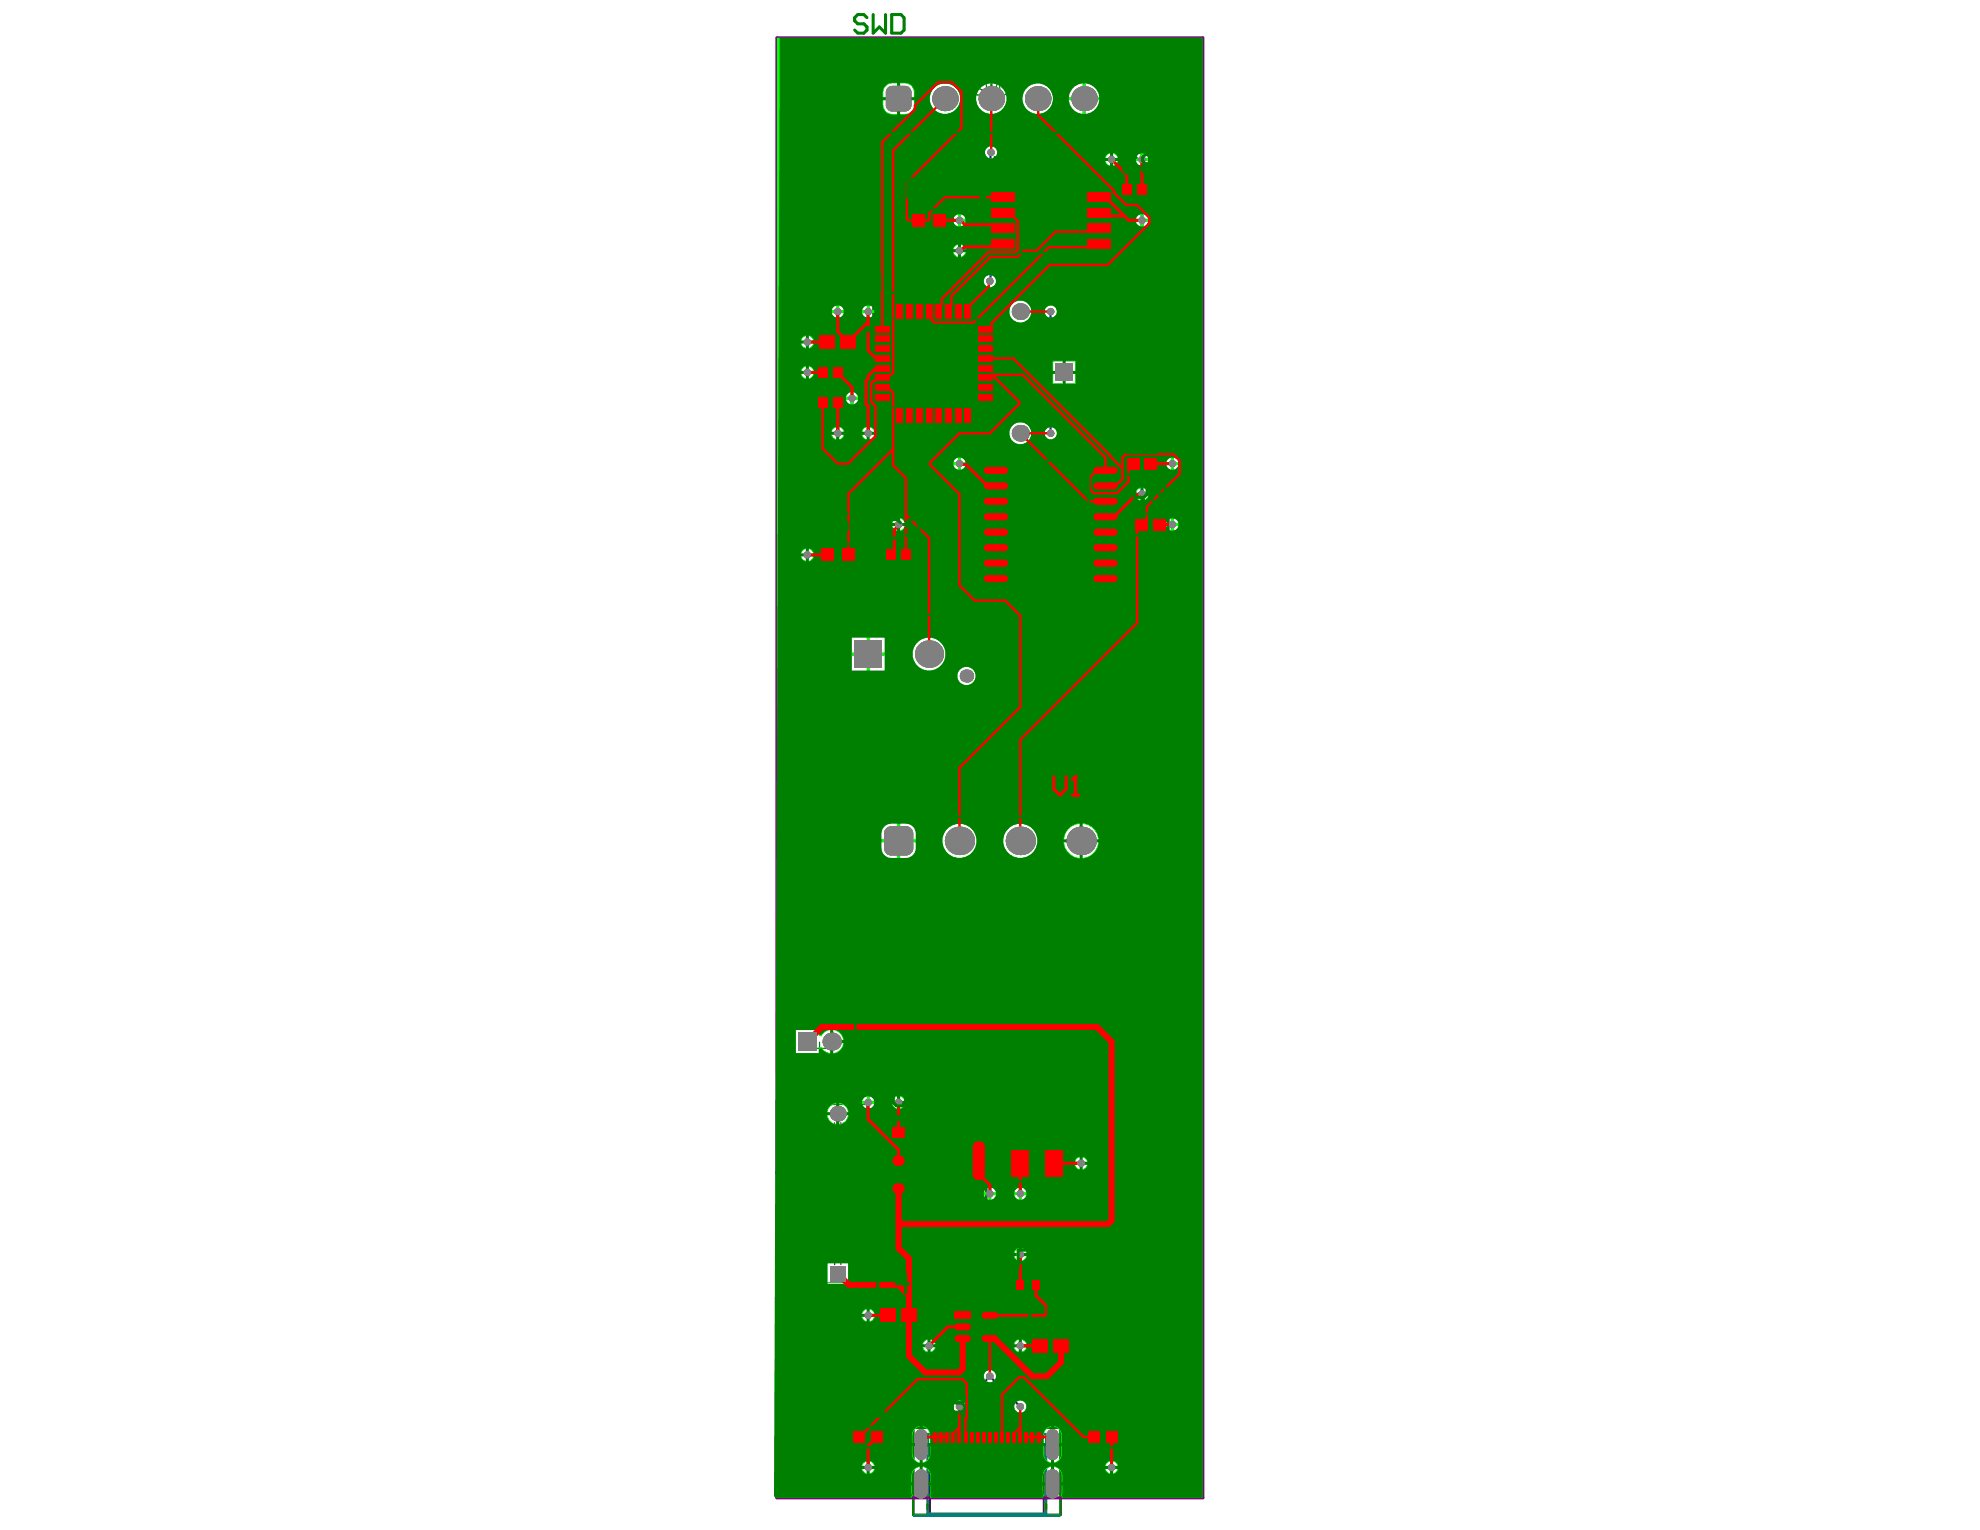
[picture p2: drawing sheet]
<svg xmlns="http://www.w3.org/2000/svg" width="279mm" height="216mm" viewBox="0 0 279 216" stroke-linecap="round" stroke-linejoin="round" font-family="sans-serif">
<g fill="none" stroke="#000" stroke-width=".17">
<path d="M139 12.6h1.7M139.9 11.7v1.7M130.2 31.1h1.8M131.1 30.2v1.8M147.4 31.1h1.7M148.3 30.2v1.8M130.9 51.3h1.7M131.8 50.4v1.7M146.6 52.6h1.7M147.4 51.7v1.7M117.4 78.3h1.7M118.2 77.4v1.8"/>
<path d="M160.3 65.4h1.7M161.1 64.6v1.7M161.5 74h1.7M162.4 73.2v1.7M125.9 95.5h1.8M126.8 94.6v1.7M138.8 125.5h1.7M139.7 124.7v1.7M131.6 163.8h1.7M132.5 162.9v1.7M136.9 187.2h1.7M137.8 186.4v1.7"/>
<path d="M121.7 202.8h1.7M122.5 201.9v1.7M138.4 208h1.7M139.3 207.1v1.7M154.7 202.8h1.8M155.6 201.9v1.7"/>
</g>
<path d="M142.2 32.6h10.4v39.9h-10.4z" fill="none" stroke="#008000" stroke-width=".34"/>
<g fill="none" stroke="#800080" stroke-width=".34">
<path d="M127.8 29.4h6.6v3.4h-6.6zM139.7 26.3h17.2v9.6h-17.2zM142 32.4h10.8v40.3h-10.8zM123.3 42.8h17v17h-17zM114.9 76.6h6.6v3.4h-6.6zM158.7 64.2h4.9v2.5h-4.9zM159.9 72.8h4.9v2.5h-4.9zM114.4 86.5h24.8v17.9h-24.8zM125.8 158h13.4v11.5h-13.4zM134.3 184.3h7v5.9h-7zM120 201.6h5v2.4h-5zM128.9 201.5h20.7v12.3h-20.7z"/>
<path d="M153.1 201.6h5v2.4h-5z"/>
</g>
<path d="M142 32.4h10.8v40.3h-10.8z" fill="none" stroke="#000" stroke-width=".34"/>
<g fill="#000">
<path d="M147.1 49.7h.1v.5l.3-.2a.37 .37 0 0 1 .4-.3 .37 .37 0 0 1 .3 .5l-.3 .2v-.2a.23 .23 0 0 0 .1-.3 .23 .23 0 0 0-.4 0l-.3 .4-.2 .1zM147.2 48.1a.29 .29 0 0 1 .3-.2 .29 .29 0 0 1 .2 .3 .29 .29 0 0 1 .5 0 .29 .29 0 0 1-.3 .4v-.1a.18 .18 0 0 0 .2-.2 .18 .18 0 0 0-.2-.2 .18 .18 0 0 0-.2 .3h-.1a.23 .23 0 0 0-.1-.3 .23 .23 0 0 0-.3 .2v.2h.2l-.1 .2a.38 .38 0 0 1-.1-.6zM147.1 47.1h.1v.5l.2-.1a.41 .41 0 0 1 .4-.3 .41 .41 0 0 1 .4 .1 .34 .34 0 0 1-.3 .5v-.1a.22 .22 0 0 0 .2-.2 .22 .22 0 0 0-.2-.3 .22 .22 0 0 0-.3 .2l-.2 .3-.3 .1zM147.2 51.7l.2-.1 .1 .2a.36 .36 0 0 0-.2 .5 .36 .36 0 0 0 .5 .1 .31 .31 0 0 0 .3-.3 .31 .31 0 0 0-.2-.3v-.2a.51 .51 0 0 1 .2 .7 .51 .51 0 0 1-.7 .3 .51 .51 0 0 1-.2-.9z"/>
<path d="M147.7 50.8l.2-.1 .1 .1 .1 .5h-.4zM147.1 50.5v.1l.5 .4v.3h-.5v.1h1.1v-.5a.29 .29 0 0 0-.3-.3 .29 .29 0 0 0-.3 .3z"/>
<path d="M147.2 49.1l.1-.1 .3-.1a.3 .3 0 0 1 .3 .1 .3 .3 0 0 1 .1 .3l-.4 .1a.35 .35 0 0 1-.4-.3zM147.2 48.9a.38 .38 0 0 0 0 .5 .38 .38 0 0 0 .4 .1 .38 .38 0 0 0 .6-.3 .38 .38 0 0 0-.6-.4z"/>
</g>
<path d="M158.2 25.8h3.8v2h-3.8zM114.9 46.5h6.7v3.6h-6.7zM115.3 51.5h3.7v2.1h-3.7zM115.3 55.8h3.7v2.1h-3.7zM124.9 77.3h3.8v2h-3.8zM138.7 64.8h19.2v18.4h-19.2zM110.4 143.9h10.5v8.1h-10.5zM114.1 155.9h8.2v25.1h-8.2zM142.6 161.4h7.4v5.5h-7.4zM123.5 183.8h6.7v3.6h-6.7zM143.3 180.4h3.6v1.9h-3.6zM144.9 188.1h6.7v3.6h-6.7z" fill="none" stroke="#008000" stroke-width=".14"/>
<g fill="none" stroke="#008000" stroke-width=".17">
<path d="M138.7 11.9a.65 .65 0 0 0-.6-.2 .65 .65 0 0 0-.5 .4l.1 .2 .7 .3a.42 .42 0 0 1 .3 .3 .42 .42 0 0 1-.2 .4 .79 .79 0 0 1-.9-.1M139.1 11.7l.4 1.7 .4-1.7 .4 1.7 .4-1.7M141.1 11.7h.5a.92 .92 0 0 1 .6 .9 .92 .92 0 0 1-.6 .8h-.5zM159.3 26.8h1.6M160.1 26v1.6M116.3 52.6h1.7M116.3 56.8h1.7M117.1 51.7v1.7M117.1 56v1.7M117.4 48.3h1.6M118.2 47.4v1.7M126 78.3h1.6"/>
<path d="M126.8 77.5v1.6M147.4 74h1.7M148.3 73.2v1.7M135.8 124.9a.65 .65 0 0 0-.6-.3 .65 .65 0 0 0-.5 .5l.2 .2 .6 .3a.42 .42 0 0 1 .3 .3 .42 .42 0 0 1-.1 .4 .79 .79 0 0 1-1-.2M137.4 124.9a.65 .65 0 0 0-.6-.3 .65 .65 0 0 0-.6 .5l.2 .2 .6 .3a.42 .42 0 0 1 .4 .3 .42 .42 0 0 1-.2 .4 .79 .79 0 0 1-1-.2M137.8 124.7h.5a.92 .92 0 0 1 .6 .8 .92 .92 0 0 1-.6 .9h-.5zM139.3 125l.4-.3v1.7M140.7 124.7h.9l-.5 .6a.55 .55 0 0 1 .6 .7 .55 .55 0 0 1-.7 .4l-.3-.1-.2-.2M142.3 124.7a.56 .56 0 0 1 .8 .3 1.42 1.42 0 0 1-.1 1.3 .56 .56 0 0 1-.8-.2 1.42 1.42 0 0 1 .1-1.4zM144.6 124.9a.51 .51 0 0 0-.8-.2l-.1 .3-.1 .8M114.8 147.9h1.7M115.6 147.1v1.7"/>
<path d="M117.4 168.4h1.7M118.2 167.6v1.7M145.5 164.2h1.7M146.3 163.3v1.7M126 185.6h1.6M126.8 184.8v1.6M144.3 181.3h1.6M145.1 180.5v1.6M147.4 189.9h1.7M148.3 189.1v1.6"/>
<circle cx="144.1" cy="125.8" r=".53"/>
</g>
<g fill="none" stroke="#800080" stroke-width=".17">
<path d="M122.5 6.4h34.8v5.9h2v3.3h-2v3.1h-34.8v-3.1h-2v-3.3h2zM158.6 26h3v1.6h-3zM115.6 51.7h3v1.7h-3zM115.6 56h3v1.7h-3zM116.7 47.4h3v1.7h-3zM125.3 77.5h3v1.6h-3zM141.7 65h13.1v18h-13.1zM113.9 115.2h51.5v20.6h-51.5zM110.6 144.1h10.1v7.7h-10.1zM117.8 158.4v2.5M118.7 158.4v2.5M114.3 160.9h7.8v15.1h-7.8z"/>
<path d="M117.8 176v2.5M118.7 176v2.5M143.2 161.6h6.3v5.1h-6.3zM125.3 184.8h3v1.6h-3zM143.6 180.5h3v1.6h-3zM146.8 189.1h3v1.6h-3z"/>
<circle cx="143.3" cy="66.5" r=".86"/>
</g>
<g fill="#800080">
<path d="M137.7 186.1h.2v.7a.31 .31 0 0 0 .3 .3 .31 .31 0 0 0 .3-.3v-.7h.1v.8a.44 .44 0 0 1-.5 .4 .44 .44 0 0 1-.4-.5z"/>
<path d="M138.8 186.3h.1a.35 .35 0 0 1 .6 0 .35 .35 0 0 1-.2 .5l-.3 .3h.5v.2h-.7v-.3l.3-.2a.35 .35 0 0 0 .1-.5h-.2v.2h-.2z"/>
<path d="M148.3 30h.1v.6a.29 .29 0 0 0 .3 .4 .29 .29 0 0 0 .2-.4v-.6h.2v.6a.44 .44 0 0 1-.4 .5 .44 .44 0 0 1-.4-.5z"/>
<path d="M149.4 30h.6v.1h-.5v.3a.36 .36 0 0 1 .5 .2 .36 .36 0 0 1-.3 .5 .36 .36 0 0 1-.4-.3h.1a.24 .24 0 0 0 .4 .1 .24 .24 0 0 0 0-.3 .24 .24 0 0 0-.3 0h-.2z"/>
<path d="M162.2 64.5h.1a.37 .37 0 0 1 .5 0 .37 .37 0 0 1-.2 .6l-.3 .2h.6v.2h-.7l.2-.4a.42 .42 0 0 0 .2-.6h-.2l-.1 .2h-.1z"/>
<path d="M132.4 162.7h.2v.6a.29 .29 0 0 0 .3 .4 .29 .29 0 0 0 .3-.4v-.6h.1v.7a.44 .44 0 0 1-.5 .4 .44 .44 0 0 1-.4-.5z"/>
<path d="M133.6 162.8a.28 .28 0 0 1 .5 0 .28 .28 0 0 1-.1 .4 .34 .34 0 0 1 0 .6 .34 .34 0 0 1-.5-.3h.1a.22 .22 0 0 0 .3 .2 .22 .22 0 0 0 .2-.3 .22 .22 0 0 0-.3-.1v-.2a.2 .2 0 0 0 .2-.1 .2 .2 0 0 0-.2-.2 .2 .2 0 0 0-.2 .2h-.1z"/>
<path d="M163.5 73a.31 .31 0 0 1 .4 0 .31 .31 0 0 1 0 .4 .33 .33 0 0 1 0 .6 .33 .33 0 0 1-.5-.3h.1a.22 .22 0 0 0 .3 .2 .22 .22 0 0 0 .2-.3 .22 .22 0 0 0-.4-.1v-.1a.2 .2 0 0 0 .3-.2 .2 .2 0 0 0-.2-.2l-.2 .2h-.1z"/>
<path d="M131.8 50.2h.1v.6a.29 .29 0 0 0 .3 .4 .29 .29 0 0 0 .3-.4v-.6h.1v.6a.44 .44 0 0 1-.4 .5 .44 .44 0 0 1-.4-.5z"/>
<path d="M132.9 50.4l.4-.2v1h-.1v-.8l-.3 .2z"/>
<path d="M126.8 94.7h.7v.1h-.6v.4h.5v.1h-.5v.5h-.1z"/>
<path d="M127.8 94.8a.42 .42 0 0 1 .4-.1 .42 .42 0 0 1 .3 .3h-.1a.27 .27 0 0 0-.3-.2 .27 .27 0 0 0-.3 .2l.3 .2a.36 .36 0 0 1 .4 .4 .36 .36 0 0 1-.6 .2l-.2-.2 .1-.2a.31 .31 0 0 0 .3 .3 .31 .31 0 0 0 .3-.2l-.3-.2a.34 .34 0 0 1-.3-.5z"/>
<path d="M131.6 94.8a.36 .36 0 0 1 .5 0 .36 .36 0 0 1 0 .4l-.4 .5h.5v.1h-.7l.1-.3 .3-.2a.23 .23 0 0 0 .2-.3 .23 .23 0 0 0-.3-.1l-.2 .1h-.1z"/>
<path d="M119.4 77.2h.5v.2h-.4l-.1 .2a.36 .36 0 0 1 .5 .2 .36 .36 0 0 1-.2 .5 .36 .36 0 0 1-.5-.3h.2a.24 .24 0 0 0 .3 .1 .24 .24 0 0 0 0-.4 .24 .24 0 0 0-.3 .1h-.1z"/>
<path d="M156.6 201.7h.8l-.4 .7-.1 .4h-.1v-.4l.4-.6h-.6z"/>
<path d="M139.2 206.8h.2v.7a.29 .29 0 0 0 .3 .3 .29 .29 0 0 0 .3-.3v-.7h.1v.7a.44 .44 0 0 1-.5 .5 .44 .44 0 0 1-.4-.5z"/>
<path d="M140.4 207v-.1a.45 .45 0 0 1 .7 .2l-.1 .1a.24 .24 0 0 0-.3-.2 .24 .24 0 0 0-.2 .2l.2 .1a.35 .35 0 0 1 .4 .2 .35 .35 0 0 1-.2 .4l-.1 .1a.53 .53 0 0 1-.5-.4h.1a.28 .28 0 0 0 .3 .2 .28 .28 0 0 0 .3-.2l-.1-.1a.46 .46 0 0 1-.5-.5z"/>
<path d="M142.5 207a.49 .49 0 0 1 .8 .1l-.2 .1a.37 .37 0 0 0-.5-.2 .37 .37 0 0 0-.1 .5 .33 .33 0 0 0 .3 .4 .33 .33 0 0 0 .3-.3h.2a.52 .52 0 0 1-.7 .3 .52 .52 0 0 1-.2-.7z"/>
<path d="M131.2 30.1v.4h.3a.19 .19 0 0 0 .3-.2 .19 .19 0 0 0-.3-.2zM131.1 30h.5a.31 .31 0 0 1 .3 .3 .31 .31 0 0 1-.3 .3l.2 .1 .2 .4h-.1l-.4-.5h-.3v.5h-.1z"/>
<path d="M132.6 30.2l-.4 .5h.4zM132.6 30h.1v.7h.2v.1h-.2v.3h-.1v-.3h-.5z"/>
<path d="M161.3 64.5v.4h.3a.2 .2 0 0 0 .3-.2 .2 .2 0 0 0-.3-.2zM161.1 64.4h.5a.29 .29 0 0 1 .4 .2 .29 .29 0 0 1-.3 .3l.4 .6h-.2l-.3-.5h-.3v.5h-.2z"/>
<path d="M162.5 73.1v.3h.3a.18 .18 0 0 0 .2-.2 .18 .18 0 0 0-.2-.1zM162.3 72.9h.5a.31 .31 0 0 1 .4 .3 .31 .31 0 0 1-.3 .3l.4 .5h-.2l-.3-.5h-.3v.5h-.2z"/>
<path d="M128.9 94.8v.4h.3a.2 .2 0 0 0 .3-.2 .2 .2 0 0 0-.3-.2zM128.8 94.7h.4a.31 .31 0 0 1 .4 .3 .31 .31 0 0 1-.3 .3l.4 .5h-.2l-.1-.3-.3-.2h-.2v.5h-.1z"/>
<path d="M130.2 94.9l-.3 .5h.3zM130.2 94.7h.2v.7h.1v.2h-.1v.2h-.2v-.2h-.4z"/>
<path d="M130.8 94.9v.3a.35 .35 0 0 0 .2 .5l.2-.1v-.2a.34 .34 0 0 0 0-.4 .34 .34 0 0 0-.4-.1zM130.8 94.8a.36 .36 0 0 1 .4 0 .36 .36 0 0 1 .1 .4v.1a.37 .37 0 0 1-.3 .5 .37 .37 0 0 1-.4-.5z"/>
<path d="M118.3 77.3v.4h.4a.18 .18 0 0 0 .2-.2 .18 .18 0 0 0-.2-.2zM118.2 77.2h.5a.31 .31 0 0 1 .4 .3 .31 .31 0 0 1-.3 .3l.4 .5h-.2l-.4-.5h-.3v.5h-.1z"/>
<path d="M155.7 201.8v.4h.4a.19 .19 0 0 0 .2-.2 .19 .19 0 0 0-.2-.2zM155.6 201.7h.5a.31 .31 0 0 1 .4 .3 .31 .31 0 0 1-.4 .3l.2 .1 .2 .4h-.1l-.4-.5h-.3v.5h-.1z"/>
<path d="M122.6 201.8v.4h.4a.19 .19 0 0 0 .2-.2 .19 .19 0 0 0-.2-.2zM122.5 201.7h.5a.29 .29 0 0 1 .3 .3 .29 .29 0 0 1-.3 .3l.4 .5h-.1l-.3-.5h-.4v.5h-.1z"/>
<path d="M123.7 201.8a.29 .29 0 0 1 .3-.1 .29 .29 0 0 1 .2 .3h-.1a.24 .24 0 0 0-.3-.1 .24 .24 0 0 0-.1 .3 .36 .36 0 0 1 .5 .1 .36 .36 0 0 1-.2 .5 .36 .36 0 0 1-.4-.4l-.1-.2zM123.7 202.3a.23 .23 0 0 0 .1 .3 .23 .23 0 0 0 .3-.1 .23 .23 0 0 0-.3-.3z"/>
<path d="M141.5 207v.3h.3a.18 .18 0 0 0 .2-.2 .18 .18 0 0 0-.2-.1zM141.5 207.5v.3h.3a.18 .18 0 0 0 .2-.2 .18 .18 0 0 0-.2-.1zM141.4 206.8h.4a.28 .28 0 0 1 .3 .2 .28 .28 0 0 1-.1 .4 .31 .31 0 0 1 .2 .4 .31 .31 0 0 1-.4 .1h-.4z"/>
</g>
<path d="M131.2 213.9v-9.8h16.1v9.8" fill="none" stroke="#000" stroke-width=".25"/>
<path d="M127.8 29.4h6.6v3.4h-6.6zM139.7 26.3h17.2v9.6h-17.2zM123.3 42.8h17v17h-17zM114.9 76.6h6.6v3.4h-6.6zM158.7 64.2h4.9v2.5h-4.9zM159.9 72.8h4.9v2.5h-4.9zM114.4 86.5h24.8v17.9h-24.8zM125.8 158h13.4v11.5h-13.4zM134.3 184.3h7v5.9h-7zM120 201.6h5v2.4h-5zM128.9 201.5h20.7v12.3h-20.7zM153.1 201.6h5v2.4h-5z" fill="none" stroke="#008000" stroke-width=".34"/>
<path d="M120.2 6h39.4v13.1h-39.4zM113.6 114.9h52.2v21.3h-52.2z" fill="none" stroke="#008000" stroke-width=".14"/>
<g fill="none" stroke="#008080" stroke-width=".34">
<path d="M129.7 30.4h2.8v1.4h-2.8zM143.6 26.5h9.3v9.2h-9.3zM125.6 45.1h12.4v12.3h-12.4zM116.8 77.6h2.8v1.4h-2.8zM159.8 64.7h2.7v1.4h-2.7zM161 73.3h2.7v1.4h-2.7zM114.6 86.7h24.4v17.5h-24.4zM129.5 158.2h6v11.2h-6zM136.4 184.8h2.7v4.9h-2.7zM121.1 202.1h2.8v1.4h-2.8zM129 213.9h20.6M130.9 202.4h16.7v11.2h-16.7z"/>
<path d="M154.2 202.1h2.8v1.4h-2.8z"/>
</g>
<path d="M122.5 6.4h34.8v5.9h2v3.3h-2v3.1h-34.8v-3.1h-2v-3.3h2zM113.9 115.2h51.5v20.6h-51.5z" fill="none" stroke="#008080" stroke-width=".17"/>
<path d="M109.6 5.3h60.1v206.1h-60.1z" fill="none" stroke="#800080" stroke-width=".43"/>
<path d="M142.2 42.1v-9.5h10.4v39.9h-10.4v-9.5M142.2 45.8v13.5" fill="none" stroke="#c0c073" stroke-width=".34"/>
<path d="M146.7 28.7l-.5-.4h-.8l-.5 .4v.5M147.6 28.7l.4-.4h.9l.4 .4v1.8l-.4 .4h-.9l-.4-.4zM151.9 28.7l-.4-.4h-.9l-.4 .4v.5l1.7 1.7h-1.7M153.7 30.1l-.9 .8M154.5 30.1h-1.3l-.4-.5v-.9l.4-.4h1.3v2.6M155.4 28.7l.4-.4h.9l.4 .4v1.8l-.4 .4h-.9l-.4-.4" fill="none" stroke="#c0c073" stroke-width=".43"/>
<circle cx="144.9" cy="29.2" r=".22" fill="#c0c073"/>
<path d="M144.1 28.7l-.5-.4h-.8l-.5 .4v.5l1.8 1.7h-1.8M144.9 29.2l.5 .4M145.4 29.6h.4M145.4 29.6l-.5 .5v.4l.5 .4h.8l.5-.4" fill="none" stroke="#c0c073" stroke-width=".43"/>
<circle cx="153.4" cy="52.6" r=".21" fill="none" stroke="#c0c073" stroke-width=".42"/>
<path d="M139.8 21.5v.1v18l-.1 .1M148.3 44v17.1M135.4 198.5l4.3-4.3 4.3 4.3" fill="none" stroke="#00f" stroke-width=".34"/>
<g fill="#808080">
<path d="M127.8 116.6a1.03 1.03 0 0 1 1.1 1h-1.1z"/>
<path d="M124.9 117l.5-.4h.4v1h-1.1z"/>
<path d="M124.7 119.7h1.1v1a1.03 1.03 0 0 1-1.1-1z"/>
<path d="M127.8 119.7h1.1a1.03 1.03 0 0 1-1.1 1z"/>
<path d="M127.7 12.1a.9 .9 0 0 1 .9 .9h-.9z"/>
<path d="M125.3 12.4l.6-.3v.9h-.9z"/>
<path d="M125 14.8h.9v.9a.9 .9 0 0 1-.9-.9z"/>
<path d="M127.7 14.8h.9a.9 .9 0 0 1-.9 .9z"/>
<path d="M130 207.3a.94 .94 0 0 1 .9 1h-.9z"/>
<path d="M129.3 207.6l.3-.2 .4-.1v1h-1l.1-.4z"/>
<path d="M129 210.5h1v1a.94 .94 0 0 1-1-1z"/>
<path d="M130 210.5h.9a.94 .94 0 0 1-.9 1z"/>
<path d="M148.5 207.3a.94 .94 0 0 1 1 1h-1z"/>
<path d="M147.9 207.6l.3-.2 .3-.1v1h-.9l.1-.4z"/>
<path d="M147.6 210.5h.9v1a.94 .94 0 0 1-.9-1z"/>
<path d="M148.5 210.5h1a.94 .94 0 0 1-1 1z"/>
<path d="M148.5 201.7a.86 .86 0 0 1 .9 .8h-.9z"/>
<path d="M147.9 201.9l.6-.2v.8h-.8z"/>
<path d="M147.7 205.2h.8v.8a.86 .86 0 0 1-.8-.8z"/>
<path d="M148.5 205.2h.9a.86 .86 0 0 1-.9 .8z"/>
<path d="M130 201.7a.86 .86 0 0 1 .8 .8h-.8z"/>
<path d="M129.4 201.9l.6-.2v.8h-.9z"/>
<path d="M129.1 205.2h.9v.8a.86 .86 0 0 1-.9-.8z"/>
<path d="M130 205.2h.8a.86 .86 0 0 1-.8 .8z"/>
<circle cx="161.1" cy="69.7" r=".52"/>
<circle cx="156.9" cy="22.5" r=".52"/>
<circle cx="152.6" cy="164.2" r=".52"/>
<circle cx="135.4" cy="35.4" r=".52"/>
<circle cx="144" cy="177" r=".52"/>
<circle cx="156.9" cy="207.1" r=".52"/>
<circle cx="144" cy="189.9" r=".52"/>
<circle cx="122.5" cy="61.1" r=".52"/>
<circle cx="126.8" cy="74" r=".52"/>
<circle cx="113.9" cy="48.3" r=".52"/>
<circle cx="113.9" cy="52.6" r=".52"/>
<circle cx="118.2" cy="61.1" r=".52"/>
<circle cx="113.9" cy="78.3" r=".52"/>
<circle cx="126.8" cy="155.6" r=".52"/>
<circle cx="131.1" cy="189.9" r=".52"/>
<circle cx="122.5" cy="185.6" r=".52"/>
<circle cx="122.5" cy="207.1" r=".52"/>
<circle cx="144" cy="198.5" r=".52"/>
<circle cx="139.7" cy="194.2" r=".52"/>
<circle cx="135.4" cy="198.5" r=".52"/>
<circle cx="139.7" cy="39.7" r=".52"/>
<circle cx="139.8" cy="21.5" r=".52"/>
<circle cx="148.3" cy="44" r=".52"/>
<circle cx="148.3" cy="61.1" r=".52"/>
<circle cx="135.4" cy="31.1" r=".52"/>
<circle cx="120.2" cy="56.2" r=".52"/>
<circle cx="135.4" cy="65.4" r=".52"/>
<circle cx="161.1" cy="31.1" r=".52"/>
<circle cx="161.1" cy="22.5" r=".52"/>
<circle cx="122.5" cy="44" r=".52"/>
<circle cx="165.4" cy="65.4" r=".52"/>
<circle cx="165.4" cy="74" r=".52"/>
<circle cx="139.7" cy="168.4" r=".52"/>
<circle cx="144" cy="168.4" r=".52"/>
<circle cx="122.5" cy="155.6" r=".52"/>
<circle cx="118.2" cy="44" r=".52"/>
<circle cx="117.4" cy="147" r="1.27"/>
<circle cx="118.2" cy="157.2" r="1.1"/>
<circle cx="144" cy="44" r="1.19"/>
<circle cx="144" cy="118.7" r="2.04"/>
<circle cx="135.4" cy="118.7" r="2.04"/>
<circle cx="131.1" cy="92.3" r="1.95"/>
<circle cx="136.4" cy="95.4" r=".93"/>
<circle cx="146.4" cy="13.9" r="1.78"/>
<circle cx="144" cy="61.1" r="1.19"/>
<circle cx="133.3" cy="13.9" r="1.78"/>
<circle cx="139.9" cy="13.9" r="1.78"/>
<circle cx="153" cy="13.9" r="1.78"/>
<circle cx="152.6" cy="118.7" r="2.04"/>
</g>
<g fill="#808080">
<path d="M117.1 178.6h2.2v2.2h-2.2z" fill-rule="evenodd"/>
<path d="M112.6 145.7h2.6v2.6h-2.6z" fill-rule="evenodd"/>
<path d="M124.7 117.6l1.1-1h2l1.1 1v2.1l-1.1 1h-2l-1.1-1z" fill-rule="evenodd"/>
<path d="M120.5 90.3h4v4h-4z" fill-rule="evenodd"/>
<path d="M125 13l.9-.9h1.8l.9 .9v1.8l-.9 .9h-1.8l-.9-.9z" fill-rule="evenodd"/>
<path d="M129 208.3l1-1 .9 1v2.2l-.9 1-1-1z" fill-rule="evenodd"/>
<path d="M147.6 208.3l.9-1 1 1v2.2l-1 1-.9-1z" fill-rule="evenodd"/>
<path d="M147.7 202.5l.8-.8 .9 .8v2.7l-.9 .8-.8-.8z" fill-rule="evenodd"/>
<path d="M130 201.7l.8 .8v2.7l-.8 .8-.9-.8v-2.7z" fill-rule="evenodd"/>
<path d="M149 51.4h2.4v2.4h-2.4z" fill-rule="evenodd"/>
</g>
<path d="M109.6 5.3h60.1v206.1h-19.8l-.2-.4 .1-.5v-2.2a1.3 1.3 0 0 0-1.3-1.3 1.3 1.3 0 0 0-1.3 1.3v2.2l.1 .5-.1 .4h-15.9l-.1-.4 .1-.5v-2.2a1.3 1.3 0 0 0-1.3-1.3 1.3 1.3 0 0 0-1.3 1.3v2.2l.1 .5-.2 .4h-19zM153.2 11.7v2h2a2.22 2.22 0 0 0-2-2zM151.6 12.1a2.19 2.19 0 0 0-.9 1.6h2.1v-2l-.7 .1zM144.3 13.9a2.16 2.16 0 0 0 4.3 0 2.16 2.16 0 0 0-4.3 0zM137.7 13.9a2.2 2.2 0 0 0 4.4 0 2.2 2.2 0 0 0-4.4 0zM131.2 13.9a2.16 2.16 0 0 0 4.3 0 2.16 2.16 0 0 0-4.3 0zM125 12.1l-.3 .6-.1 2.1a1.26 1.26 0 0 0 1.3 1.3h1.8a1.26 1.26 0 0 0 1.3-1.3v-1.8a1.26 1.26 0 0 0-1.3-1.2h-2.1zM153.2 14.1v2.1a2.22 2.22 0 0 0 2-2.1zM150.7 14.1a2.22 2.22 0 0 0 2.1 2.1v-2.1zM161.4 21.6v.7h.7l-.1-.3zM160.6 21.7l-.4 .6h.7v-.7zM139 21.5a.88 .88 0 0 0 1.7 0 .88 .88 0 0 0-1.7 0zM156 22.5a.88 .88 0 0 0 1.7 0 .88 .88 0 0 0-1.7 0zM161.4 22.7v.7l.3-.1 .4-.6zM160.2 22.7l.4 .6 .3 .1v-.7zM161.4 30.2v.7h.7l-.4-.6zM160.6 30.3l-.4 .6h.7v-.7zM135.6 30.2v.7h.7l-.4-.6zM134.9 30.3l-.4 .6h.7v-.7zM161.4 31.3v.7l.6-.4 .1-.3zM160.2 31.3l.1 .3 .3 .3 .3 .1v-.7zM135.6 31.3v.7l.6-.4 .1-.3zM134.5 31.3l.1 .3 .3 .3 .3 .1v-.7zM134.5 35.4a.9 .9 0 0 0 1.8 0 .9 .9 0 0 0-1.8 0zM138.8 39.7a.9 .9 0 0 0 1.8 0 .9 .9 0 0 0-1.8 0zM122.7 43v.8h.8l-.2-.4-.2-.2zM121.7 43.4l-.1 .4h.7v-.8zM118.4 43v.8h.8l-.2-.4zM117.4 43.4l-.1 .4h.7v-.8l-.3 .2zM147.4 44a.88 .88 0 0 0 1.7 0 .88 .88 0 0 0-1.7 0zM122.7 44.2v.7l.4-.1 .4-.6zM121.6 44.2l.4 .6 .3 .1v-.7zM118.4 44.2v.7l.4-.1 .2-.3 .2-.3zM117.3 44.2l.4 .6 .3 .1v-.7zM142.4 44a1.56 1.56 0 0 0 3.1 0 1.56 1.56 0 0 0-3.1 0zM113.1 48.3a.88 .88 0 0 0 1.7 0 .88 .88 0 0 0-1.7 0zM113.1 52.6a.88 .88 0 0 0 1.7 0 .88 .88 0 0 0-1.7 0zM148.6 51v3.1h3.1v-3.1zM120.4 55.3v.7h.8l-.2-.3-.2-.3zM119.7 55.4l-.4 .6h.7v-.7zM120.4 56.4v.7l.4-.1 .2-.3 .2-.3zM119.3 56.4l.4 .6 .3 .1v-.7zM147.4 61.1a.88 .88 0 0 0 1.7 0 .88 .88 0 0 0-1.7 0zM121.6 61.1a.9 .9 0 0 0 1.8 0 .9 .9 0 0 0-1.8 0zM117.3 61.1a.9 .9 0 0 0 1.8 0 .9 .9 0 0 0-1.8 0zM142.4 61.1a1.56 1.56 0 0 0 3.1 0 1.56 1.56 0 0 0-3.1 0zM165.7 64.5v.7h.7l-.4-.6zM164.6 64.9l-.1 .3h.7v-.7l-.3 .1zM135.6 64.5v.7h.7l-.4-.6zM134.9 64.6l-.4 .6h.7v-.7zM165.7 65.6v.8l.5-.4 .2-.4zM164.5 65.6l.1 .4 .6 .4v-.8zM135.6 65.6v.8l.6-.4 .1-.4zM134.5 65.6l.1 .4 .3 .2 .3 .2v-.8zM160.3 69.7a.88 .88 0 0 0 1.7 0 .88 .88 0 0 0-1.7 0zM165.7 73.1v.7h.7l-.4-.6zM164.6 73.5l-.1 .3h.7v-.7l-.3 .1zM125.9 74a.9 .9 0 0 0 1.8 0 .9 .9 0 0 0-1.8 0zM165.7 74.2v.8l.5-.4 .2-.4zM164.5 74.2l.1 .4 .6 .4v-.8zM113.1 78.3a.88 .88 0 0 0 1.7 0 .88 .88 0 0 0-1.7 0zM122.7 89.9v2.2h2.2v-2.2zM120.1 89.9v2.2h2.2v-2.2zM128.8 92.3a2.34 2.34 0 0 0 4.6 0 2.34 2.34 0 0 0-4.6 0zM122.7 92.5v2.2h2.2v-2.2zM120.1 92.5v2.2h2.2v-2.2zM135.1 95.4a1.3 1.3 0 0 0 2.6 0 1.3 1.3 0 0 0-2.6 0zM127 116.1v2.3h2.3a1.93 1.93 0 0 0-.7-2.1l-.8-.2zM124.7 116.6a2.06 2.06 0 0 0-.4 1.8h2.3v-2.3a2.06 2.06 0 0 0-1.9 .5zM150.1 118.7a2.45 2.45 0 0 0 4.9 0 2.45 2.45 0 0 0-4.9 0zM141.6 118.7a2.42 2.42 0 0 0 4.8 0 2.42 2.42 0 0 0-4.8 0zM133 118.7a2.42 2.42 0 0 0 4.8 0 2.42 2.42 0 0 0-4.8 0zM127 118.9v2.3a1.93 1.93 0 0 0 2.1-.8l.2-.7v-.8zM124.3 118.9a1.93 1.93 0 0 0 .7 2.1l.8 .2h.8v-2.3zM112.3 145.4v3.2h3.3v-.8l.3-.1a1.64 1.64 0 0 0 2.5 .6 1.64 1.64 0 0 0 0-2.6 1.64 1.64 0 0 0-2.5 .5h-.3v-.8zM122.7 154.6v.7h.8l-.4-.5zM121.7 155l-.1 .3h.7v-.7zM125.9 155.6a.9 .9 0 0 0 1.8 0 .9 .9 0 0 0-1.8 0zM122.7 155.8v.7l.4-.1 .2-.3 .2-.3zM121.6 155.8l.1 .3 .6 .4v-.7zM116.7 157.2a1.5 1.5 0 0 0 3 0 1.5 1.5 0 0 0-3 0zM151.7 164.2a.88 .88 0 0 0 1.7 0 .88 .88 0 0 0-1.7 0zM144.2 167.5v.7h.7l-.1-.3zM143.2 167.9l-.2 .3h.8v-.7l-.4 .1zM139.9 167.5v.7h.7l-.1-.3-.3-.3zM138.9 167.9l-.2 .3h.8v-.7zM144.2 168.7v.7l.3-.2 .4-.5zM143 168.7l.4 .5 .4 .2v-.7zM139.9 168.7v.7l.3-.2 .4-.5zM138.7 168.7l.2 .3 .2 .2 .4 .2v-.7zM143.1 177a.9 .9 0 0 0 1.8 0 .9 .9 0 0 0-1.8 0zM116.8 178.3v2.9h2.9v-2.9zM121.6 185.6a.9 .9 0 0 0 1.8 0 .9 .9 0 0 0-1.8 0zM143.1 189.9a.9 .9 0 0 0 1.8 0 .9 .9 0 0 0-1.8 0zM130.2 189.9a.9 .9 0 0 0 1.8 0 .9 .9 0 0 0-1.8 0zM138.8 194.2a.9 .9 0 0 0 1.8 0 .9 .9 0 0 0-1.8 0zM143.1 198.5a.9 .9 0 0 0 1.8 0 .9 .9 0 0 0-1.8 0zM134.5 198.5a.9 .9 0 0 0 1.8 0 .9 .9 0 0 0-1.8 0zM147.7 201.7l-.3 .5-.1 .3v2.7a1.21 1.21 0 0 0 1.2 1.2 1.21 1.21 0 0 0 1.2-1.2v-2.7a1.21 1.21 0 0 0-.7-1.1 1.21 1.21 0 0 0-1.3 .3zM129.1 201.7l-.3 .5v.3v2.7a1.21 1.21 0 0 0 1.2 1.2 1.21 1.21 0 0 0 1.2-1.2v-2.7a1.21 1.21 0 0 0-.8-1.1 1.21 1.21 0 0 0-1.3 .3zM156 207.1a.88 .88 0 0 0 1.7 0 .88 .88 0 0 0-1.7 0zM121.6 207.1a.9 .9 0 0 0 1.8 0 .9 .9 0 0 0-1.8 0z" fill="#0f0"/>
<g fill="#808080">
<path d="M127.8 116.6a1.03 1.03 0 0 1 1.1 1h-1.1z"/>
<path d="M124.9 117l.5-.4h.4v1h-1.1z"/>
<path d="M124.7 119.7h1.1v1a1.03 1.03 0 0 1-1.1-1z"/>
<path d="M127.8 119.7h1.1a1.03 1.03 0 0 1-1.1 1z"/>
<path d="M127.7 12.1a.9 .9 0 0 1 .9 .9h-.9z"/>
<path d="M125.3 12.4l.6-.3v.9h-.9z"/>
<path d="M125 14.8h.9v.9a.9 .9 0 0 1-.9-.9z"/>
<path d="M127.7 14.8h.9a.9 .9 0 0 1-.9 .9z"/>
<path d="M130 207.3a.94 .94 0 0 1 .9 1h-.9z"/>
<path d="M129.3 207.6l.3-.2 .4-.1v1h-1l.1-.4z"/>
<path d="M129 210.5h1v1a.94 .94 0 0 1-1-1z"/>
<path d="M130 210.5h.9a.94 .94 0 0 1-.9 1z"/>
<path d="M148.5 207.3a.94 .94 0 0 1 1 1h-1z"/>
<path d="M147.9 207.6l.3-.2 .3-.1v1h-.9l.1-.4z"/>
<path d="M147.6 210.5h.9v1a.94 .94 0 0 1-.9-1z"/>
<path d="M148.5 210.5h1a.94 .94 0 0 1-1 1z"/>
<path d="M148.5 201.7a.86 .86 0 0 1 .9 .8h-.9z"/>
<path d="M147.9 201.9l.6-.2v.8h-.8z"/>
<path d="M147.7 205.2h.8v.8a.86 .86 0 0 1-.8-.8z"/>
<path d="M148.5 205.2h.9a.86 .86 0 0 1-.9 .8z"/>
<path d="M130 201.7a.86 .86 0 0 1 .8 .8h-.8z"/>
<path d="M129.4 201.9l.6-.2v.8h-.9z"/>
<path d="M129.1 205.2h.9v.8a.86 .86 0 0 1-.9-.8z"/>
<path d="M130 205.2h.8a.86 .86 0 0 1-.8 .8z"/>
<circle cx="161.1" cy="69.7" r=".52"/>
<circle cx="156.9" cy="22.5" r=".52"/>
<circle cx="152.6" cy="164.2" r=".52"/>
<circle cx="135.4" cy="35.4" r=".52"/>
<circle cx="144" cy="177" r=".52"/>
<circle cx="156.9" cy="207.1" r=".52"/>
<circle cx="144" cy="189.9" r=".52"/>
<circle cx="122.5" cy="61.1" r=".52"/>
<circle cx="126.8" cy="74" r=".52"/>
<circle cx="113.9" cy="48.3" r=".52"/>
<circle cx="113.9" cy="52.6" r=".52"/>
<circle cx="118.2" cy="61.1" r=".52"/>
<circle cx="113.9" cy="78.3" r=".52"/>
<circle cx="126.8" cy="155.6" r=".52"/>
<circle cx="131.1" cy="189.9" r=".52"/>
<circle cx="122.5" cy="185.6" r=".52"/>
<circle cx="122.5" cy="207.1" r=".52"/>
<circle cx="144" cy="198.5" r=".52"/>
<circle cx="139.7" cy="194.2" r=".52"/>
<circle cx="135.4" cy="198.5" r=".52"/>
<circle cx="139.7" cy="39.7" r=".52"/>
<circle cx="139.8" cy="21.5" r=".52"/>
<circle cx="148.3" cy="44" r=".52"/>
<circle cx="148.3" cy="61.1" r=".52"/>
<circle cx="135.4" cy="31.1" r=".52"/>
<circle cx="120.2" cy="56.2" r=".52"/>
<circle cx="135.4" cy="65.4" r=".52"/>
<circle cx="161.1" cy="31.1" r=".52"/>
<circle cx="161.1" cy="22.5" r=".52"/>
<circle cx="122.5" cy="44" r=".52"/>
<circle cx="165.4" cy="65.4" r=".52"/>
<circle cx="165.4" cy="74" r=".52"/>
<circle cx="139.7" cy="168.4" r=".52"/>
<circle cx="144" cy="168.4" r=".52"/>
<circle cx="122.5" cy="155.6" r=".52"/>
<circle cx="118.2" cy="44" r=".52"/>
<circle cx="117.4" cy="147" r="1.27"/>
<circle cx="118.2" cy="157.2" r="1.1"/>
<circle cx="144" cy="44" r="1.19"/>
<circle cx="144" cy="118.7" r="2.04"/>
<circle cx="135.4" cy="118.7" r="2.04"/>
<circle cx="131.1" cy="92.3" r="1.95"/>
<circle cx="136.4" cy="95.4" r=".93"/>
<circle cx="146.4" cy="13.9" r="1.78"/>
<circle cx="144" cy="61.1" r="1.19"/>
<circle cx="133.3" cy="13.9" r="1.78"/>
<circle cx="139.9" cy="13.9" r="1.78"/>
<circle cx="153" cy="13.9" r="1.78"/>
<circle cx="152.6" cy="118.7" r="2.04"/>
</g>
<g fill="#808080">
<path d="M117.1 178.6h2.2v2.2h-2.2z" fill-rule="evenodd"/>
<path d="M112.6 145.7h2.6v2.6h-2.6z" fill-rule="evenodd"/>
<path d="M124.7 117.6l1.1-1h2l1.1 1v2.1l-1.1 1h-2l-1.1-1z" fill-rule="evenodd"/>
<path d="M120.5 90.3h4v4h-4z" fill-rule="evenodd"/>
<path d="M125 13l.9-.9h1.8l.9 .9v1.8l-.9 .9h-1.8l-.9-.9z" fill-rule="evenodd"/>
<path d="M129 208.3l1-1 .9 1v2.2l-.9 1-1-1z" fill-rule="evenodd"/>
<path d="M147.6 208.3l.9-1 1 1v2.2l-1 1-.9-1z" fill-rule="evenodd"/>
<path d="M147.7 202.5l.8-.8 .9 .8v2.7l-.9 .8-.8-.8z" fill-rule="evenodd"/>
<path d="M130 201.7l.8 .8v2.7l-.8 .8-.9-.8v-2.7z" fill-rule="evenodd"/>
<path d="M149 51.4h2.4v2.4h-2.4z" fill-rule="evenodd"/>
</g>
<path d="M110 5.3h59.7v206.1h-19.7l-.2-.4 .1-.5v-.9h-2.8v.9l.1 .5-.2 .4h-15.5l-.2-.4 .1-.5v-.9h-2.8l.1 1.4-.2 .4h-19l-.3-.3zM127 11.7v2h2.1a1.61 1.61 0 0 0-2.1-2zM124.9 12.1a1.83 1.83 0 0 0-.3 1.6h2v-2a1.83 1.83 0 0 0-1.7 .4zM150.8 13.9a2.16 2.16 0 0 0 4.3 0 2.16 2.16 0 0 0-4.3 0zM144.3 13.9a2.16 2.16 0 0 0 4.3 0 2.16 2.16 0 0 0-4.3 0zM137.7 13.9a2.2 2.2 0 0 0 4.4 0 2.2 2.2 0 0 0-4.4 0zM131.2 13.9a2.16 2.16 0 0 0 4.3 0 2.16 2.16 0 0 0-4.3 0zM127 14.1v2.1a1.61 1.61 0 0 0 2.1-2.1zM124.6 14.1a1.61 1.61 0 0 0 2 2.1v-2.1zM157.1 21.6v.7h.7l-.1-.3-.3-.3zM156 22l-.1 .3h.7v-.7zM139 21.5a.88 .88 0 0 0 1.7 0 .88 .88 0 0 0-1.7 0zM160.3 22.5a.88 .88 0 0 0 1.7 0 .88 .88 0 0 0-1.7 0zM157.1 22.7v.7l.3-.1 .3-.3 .1-.3zM155.9 22.7l.1 .3 .6 .4v-.7zM160.3 31.1a.88 .88 0 0 0 1.7 0 .88 .88 0 0 0-1.7 0zM134.5 31.1a.9 .9 0 0 0 1.8 0 .9 .9 0 0 0-1.8 0zM135.6 34.4v.8h.7l-.1-.4zM134.6 34.8l-.1 .4h.7v-.8l-.3 .2zM135.6 35.6v.7l.3-.1 .4-.6zM134.5 35.6l.4 .6 .3 .1v-.7zM138.8 39.7a.9 .9 0 0 0 1.8 0 .9 .9 0 0 0-1.8 0zM147.4 44a.88 .88 0 0 0 1.7 0 .88 .88 0 0 0-1.7 0zM121.6 44a.9 .9 0 0 0 1.8 0 .9 .9 0 0 0-1.8 0zM117.3 44a.9 .9 0 0 0 1.8 0 .9 .9 0 0 0-1.8 0zM142.4 44a1.56 1.56 0 0 0 3.1 0 1.56 1.56 0 0 0-3.1 0zM114.1 47.3v.7h.8l-.4-.5zM113.1 47.7l-.1 .3h.7v-.7l-.3 .2zM114.1 48.5v.7l.4-.1 .2-.3 .2-.3zM113 48.5l.1 .3 .6 .4v-.7zM150.4 50.9v1.4h1.4v-1.4zM148.5 50.9v1.4h1.4v-1.4zM114.1 51.6v.7h.8l-.2-.3-.2-.3zM113.1 52l-.1 .3h.7v-.7zM114.1 52.8v.7l.4-.1 .4-.6zM113 52.8l.1 .3 .3 .3 .3 .1v-.7zM150.4 52.8v1.4h1.4v-1.4zM148.5 52.8v1.4h1.4v-1.4zM119.4 56.2a.88 .88 0 0 0 1.7 0 .88 .88 0 0 0-1.7 0zM122.7 60.2v.7h.8l-.2-.3-.2-.3zM121.7 60.6l-.1 .3h.7v-.7zM118.4 60.2v.7h.8l-.2-.3zM117.4 60.6l-.1 .3h.7v-.7l-.3 .1zM147.4 61.1a.88 .88 0 0 0 1.7 0 .88 .88 0 0 0-1.7 0zM122.7 61.4v.7l.4-.2 .4-.5zM121.6 61.4l.4 .5 .3 .2v-.7zM118.4 61.4v.7l.4-.2 .2-.2 .2-.3zM117.3 61.4l.4 .5 .3 .2v-.7zM142.4 61.1a1.56 1.56 0 0 0 3.1 0 1.56 1.56 0 0 0-3.1 0zM164.6 65.4a.88 .88 0 0 0 1.7 0 .88 .88 0 0 0-1.7 0zM134.5 65.4a.9 .9 0 0 0 1.8 0 .9 .9 0 0 0-1.8 0zM161.4 68.8v.7h.7l-.1-.3zM160.3 69.2l-.1 .3h.7v-.7l-.3 .1zM161.4 69.9v.8l.3-.2 .4-.6zM160.2 69.9l.4 .6 .3 .2v-.8zM127 73.1v.7h.7l-.1-.3-.3-.3zM126.3 73.2l-.4 .6h.7v-.7zM164.6 74a.88 .88 0 0 0 1.7 0 .88 .88 0 0 0-1.7 0zM127 74.2v.8l.6-.4 .1-.4zM125.9 74.2l.1 .4 .3 .2 .3 .2v-.8zM114.1 77.4v.7h.8l-.2-.3-.2-.3zM113.1 77.8l-.1 .3h.7v-.7zM114.1 78.5v.7l.4-.1 .4-.6zM113 78.5l.1 .3 .3 .3 .3 .1v-.7zM128.8 92.3a2.34 2.34 0 0 0 4.6 0 2.34 2.34 0 0 0-4.6 0zM120.2 90v4.6h4.6v-4.6zM135.1 95.4a1.3 1.3 0 0 0 2.6 0 1.3 1.3 0 0 0-2.6 0zM152.8 116.2v2.2h2.3a2.47 2.47 0 0 0-2.3-2.2zM150.6 117.1l-.4 .6-.1 .7h2.2v-2.2a2.43 2.43 0 0 0-1.7 .9zM141.6 118.7a2.42 2.42 0 0 0 4.8 0 2.42 2.42 0 0 0-4.8 0zM133 118.7a2.42 2.42 0 0 0 4.8 0 2.42 2.42 0 0 0-4.8 0zM124.8 116.6l-.4 .7v2.4a1.39 1.39 0 0 0 1.4 1.4h2a1.39 1.39 0 0 0 1.4-1.4v-2.1a1.38 1.38 0 0 0-1.4-1.4l-2.4 .1zM152.8 118.9v2.2a2.47 2.47 0 0 0 2.3-2.2zM150.1 118.9a2.47 2.47 0 0 0 2.2 2.2v-2.2zM112.3 145.4v3.2h3.3v-.6l.3-.1a1.65 1.65 0 0 0 1.2 .8v-3.4a1.68 1.68 0 0 0-1.2 .8l-.3-.1v-.6zM117.6 145.3v1.5h1.5a1.73 1.73 0 0 0-1.5-1.5zM117.6 147.2v1.5a1.73 1.73 0 0 0 1.5-1.5zM127 154.6v.7h.7l-.1-.3zM126.3 154.8l-.4 .5h.7v-.7zM121.6 155.6a.9 .9 0 0 0 1.8 0 .9 .9 0 0 0-1.8 0zM127 155.8v.7l.6-.4 .1-.3zM125.9 155.8l.1 .3 .3 .3 .3 .1v-.7zM118.4 155.6v1.3h1.4a1.55 1.55 0 0 0-1.4-1.3zM117 156.2l-.3 .7h1.3v-1.3l-.7 .3zM118.4 157.4v1.3a1.56 1.56 0 0 0 1.4-1.3zM116.7 157.4a1.56 1.56 0 0 0 1.3 1.3v-1.3zM152.8 163.2v.7h.7l-.4-.6zM152 163.3l-.4 .6h.7v-.7zM152.8 164.4v.7l.6-.4 .1-.3zM151.6 164.4l.2 .3 .2 .3 .3 .1v-.7zM143.1 168.4a.9 .9 0 0 0 1.8 0 .9 .9 0 0 0-1.8 0zM138.8 168.4a.9 .9 0 0 0 1.8 0 .9 .9 0 0 0-1.8 0zM144.2 176.1v.7h.7l-.1-.3zM143.2 176.5l-.2 .3h.8v-.7l-.4 .1zM144.2 177.2v.8l.3-.2 .4-.6zM143 177.2l.4 .6 .4 .2v-.8zM116.8 178.3v2.9h2.9v-2.9zM122.7 184.7v.7h.8l-.2-.3-.2-.3zM121.7 185.1l-.1 .3h.7v-.7zM122.7 185.8v.8l.4-.2 .4-.6zM121.6 185.8l.4 .6 .3 .2v-.8zM144.2 189v.7h.7l-.4-.6zM143.4 189.1l-.4 .6h.8v-.7zM131.3 189v.7h.7l-.4-.6zM130.3 189.4l-.1 .3h.7v-.7l-.3 .1zM144.2 190.1v.7l.6-.4 .1-.3zM143 190.1l.2 .3 .2 .3 .4 .1v-.7zM131.3 190.1v.7l.3-.1 .3-.3 .1-.3zM130.2 190.1l.1 .3 .6 .4v-.7zM138.8 194.2a.9 .9 0 0 0 1.8 0 .9 .9 0 0 0-1.8 0zM143.1 198.5a.9 .9 0 0 0 1.8 0 .9 .9 0 0 0-1.8 0zM134.5 198.5a.9 .9 0 0 0 1.8 0 .9 .9 0 0 0-1.8 0zM148.7 201.2v2.4h1.1a2 2 0 0 0-.6-2.2zM147.6 201.6a2.19 2.19 0 0 0-.4 2h1.1v-2.4zM130.2 201.2v2.4h1.1a2 2 0 0 0-.7-2.2zM129.1 201.6a2.19 2.19 0 0 0-.4 2h1.1v-2.4zM148.7 204.1v2.4a1.28 1.28 0 0 0 1.1-1.3v-1.1zM147.2 204.1a2 2 0 0 0 .7 2.2l.4 .2v-2.4zM130.2 204.1v2.4a1.28 1.28 0 0 0 1.1-1.3v-1.1zM128.7 204.1a2 2 0 0 0 .6 2.2l.5 .2v-2.4zM157.1 206.1v.8h.7l-.1-.4-.3-.2zM156 206.5l-.1 .4h.7v-.8l-.3 .2zM122.7 206.1v.8h.8l-.4-.6zM121.7 206.5l-.1 .4h.7v-.8l-.3 .2zM157.1 207.3v.7l.3-.1 .3-.3 .1-.3zM155.9 207.3l.1 .3 .3 .3 .3 .1v-.7zM122.7 207.3v.7l.4-.1 .4-.6zM121.6 207.3l.1 .3 .3 .3 .3 .1v-.7zM148.7 206.9v2.3h1.2a1.92 1.92 0 0 0-.7-2.1zM147.5 207.3a2.06 2.06 0 0 0-.4 1.9h1.2v-2.3l-.5 .2zM130.2 206.9v2.3h1.2a1.92 1.92 0 0 0-.7-2.1zM129 207.3a2.06 2.06 0 0 0-.4 1.9h1.2v-2.3l-.5 .2z" fill="#008000"/>
<g fill="#808080">
<path d="M127.8 116.6a1.03 1.03 0 0 1 1.1 1h-1.1z"/>
<path d="M124.9 117l.5-.4h.4v1h-1.1z"/>
<path d="M124.7 119.7h1.1v1a1.03 1.03 0 0 1-1.1-1z"/>
<path d="M127.8 119.7h1.1a1.03 1.03 0 0 1-1.1 1z"/>
<path d="M127.7 12.1a.9 .9 0 0 1 .9 .9h-.9z"/>
<path d="M125.3 12.4l.6-.3v.9h-.9z"/>
<path d="M125 14.8h.9v.9a.9 .9 0 0 1-.9-.9z"/>
<path d="M127.7 14.8h.9a.9 .9 0 0 1-.9 .9z"/>
<path d="M130 207.3a.94 .94 0 0 1 .9 1h-.9z"/>
<path d="M129.3 207.6l.3-.2 .4-.1v1h-1l.1-.4z"/>
<path d="M129 210.5h1v1a.94 .94 0 0 1-1-1z"/>
<path d="M130 210.5h.9a.94 .94 0 0 1-.9 1z"/>
<path d="M148.5 207.3a.94 .94 0 0 1 1 1h-1z"/>
<path d="M147.9 207.6l.3-.2 .3-.1v1h-.9l.1-.4z"/>
<path d="M147.6 210.5h.9v1a.94 .94 0 0 1-.9-1z"/>
<path d="M148.5 210.5h1a.94 .94 0 0 1-1 1z"/>
<path d="M148.5 201.7a.86 .86 0 0 1 .9 .8h-.9z"/>
<path d="M147.9 201.9l.6-.2v.8h-.8z"/>
<path d="M147.7 205.2h.8v.8a.86 .86 0 0 1-.8-.8z"/>
<path d="M148.5 205.2h.9a.86 .86 0 0 1-.9 .8z"/>
<path d="M130 201.7a.86 .86 0 0 1 .8 .8h-.8z"/>
<path d="M129.4 201.9l.6-.2v.8h-.9z"/>
<path d="M129.1 205.2h.9v.8a.86 .86 0 0 1-.9-.8z"/>
<path d="M130 205.2h.8a.86 .86 0 0 1-.8 .8z"/>
<circle cx="161.1" cy="69.7" r=".52"/>
<circle cx="156.9" cy="22.5" r=".52"/>
<circle cx="152.6" cy="164.2" r=".52"/>
<circle cx="135.4" cy="35.4" r=".52"/>
<circle cx="144" cy="177" r=".52"/>
<circle cx="156.9" cy="207.1" r=".52"/>
<circle cx="144" cy="189.9" r=".52"/>
<circle cx="122.5" cy="61.1" r=".52"/>
<circle cx="126.8" cy="74" r=".52"/>
<circle cx="113.9" cy="48.3" r=".52"/>
<circle cx="113.9" cy="52.6" r=".52"/>
<circle cx="118.2" cy="61.1" r=".52"/>
<circle cx="113.9" cy="78.3" r=".52"/>
<circle cx="126.8" cy="155.6" r=".52"/>
<circle cx="131.1" cy="189.9" r=".52"/>
<circle cx="122.5" cy="185.6" r=".52"/>
<circle cx="122.5" cy="207.1" r=".52"/>
<circle cx="144" cy="198.5" r=".52"/>
<circle cx="139.7" cy="194.2" r=".52"/>
<circle cx="135.4" cy="198.5" r=".52"/>
<circle cx="139.7" cy="39.7" r=".52"/>
<circle cx="139.8" cy="21.5" r=".52"/>
<circle cx="148.3" cy="44" r=".52"/>
<circle cx="148.3" cy="61.1" r=".52"/>
<circle cx="135.4" cy="31.1" r=".52"/>
<circle cx="120.2" cy="56.2" r=".52"/>
<circle cx="135.4" cy="65.4" r=".52"/>
<circle cx="161.1" cy="31.1" r=".52"/>
<circle cx="161.1" cy="22.5" r=".52"/>
<circle cx="122.5" cy="44" r=".52"/>
<circle cx="165.4" cy="65.4" r=".52"/>
<circle cx="165.4" cy="74" r=".52"/>
<circle cx="139.7" cy="168.4" r=".52"/>
<circle cx="144" cy="168.4" r=".52"/>
<circle cx="122.5" cy="155.6" r=".52"/>
<circle cx="118.2" cy="44" r=".52"/>
<circle cx="117.4" cy="147" r="1.27"/>
<circle cx="118.2" cy="157.2" r="1.1"/>
<circle cx="144" cy="44" r="1.19"/>
<circle cx="144" cy="118.7" r="2.04"/>
<circle cx="135.4" cy="118.7" r="2.04"/>
<circle cx="131.1" cy="92.3" r="1.95"/>
<circle cx="136.4" cy="95.4" r=".93"/>
<circle cx="146.4" cy="13.9" r="1.78"/>
<circle cx="144" cy="61.1" r="1.19"/>
<circle cx="133.3" cy="13.9" r="1.78"/>
<circle cx="139.9" cy="13.9" r="1.78"/>
<circle cx="153" cy="13.9" r="1.78"/>
<circle cx="152.6" cy="118.7" r="2.04"/>
</g>
<g fill="#808080">
<path d="M117.1 178.6h2.2v2.2h-2.2z" fill-rule="evenodd"/>
<path d="M112.6 145.7h2.6v2.6h-2.6z" fill-rule="evenodd"/>
<path d="M124.7 117.6l1.1-1h2l1.1 1v2.1l-1.1 1h-2l-1.1-1z" fill-rule="evenodd"/>
<path d="M120.5 90.3h4v4h-4z" fill-rule="evenodd"/>
<path d="M125 13l.9-.9h1.8l.9 .9v1.8l-.9 .9h-1.8l-.9-.9z" fill-rule="evenodd"/>
<path d="M129 208.3l1-1 .9 1v2.2l-.9 1-1-1z" fill-rule="evenodd"/>
<path d="M147.6 208.3l.9-1 1 1v2.2l-1 1-.9-1z" fill-rule="evenodd"/>
<path d="M147.7 202.5l.8-.8 .9 .8v2.7l-.9 .8-.8-.8z" fill-rule="evenodd"/>
<path d="M130 201.7l.8 .8v2.7l-.8 .8-.9-.8v-2.7z" fill-rule="evenodd"/>
<path d="M149 51.4h2.4v2.4h-2.4z" fill-rule="evenodd"/>
</g>
<g fill="none" stroke="#f00" stroke-width=".42">
<path d="M132.6 31.1h3l.6 .6h4.8l.5 .5M141.5 34.4l-.5 .4h-4.9l-.5 .6h-.2M155.1 30l.4 .5h3.1M155.1 27.8h.9l3.3 3.3h1.8M156.9 22.5l2.1 2.2v2.1M161.1 22.5v4.3M113.9 48.3h2.9M113.9 52.6h2.2M118.2 44v2.8l1.3 1.5h.3l2.7-2.9M118.2 52.6l2 2v1.6M118.2 56.8v4.3M122.5 44v5.5l.9 .9h.9l.2 .2"/>
<path d="M124.5 52l-.2 .2h-.9l-.9 .9v.4l-.3 .3v3.2l.3 .3v3.8M113.9 78.3h2.8M126.8 74v.2l-.6 .6v3l-.5 .5M135.4 65.4l.1 .1h.8l3 3.1h1.2M161.1 69.7l-.1 .1h-.7l-3.1 3.1h-1.2M162.4 65.4h3M163.6 74h1.8M122.5 155.6v2.4l4.3 4.3v1.5M126.8 155.6v4.3M138.1 163.8v1.9l1.6 1.5v1.2M144 164.2v4.2M144 177v4.3"/>
<path d="M148.7 164.2h3.9M122.5 185.6h2.8M135.8 187.2h-2l-2.7 2.7M144 189.9h2.8M146.2 181.3v1.5l1.5 1.5v1.1l-.3 .2h-7.7M123.8 202.8l-1.3 1.2v3.1M133.7 202.8h-3.1l-.6 .6v.4M144.8 202.8h3.1l.6 .6v.4M156.9 202.8v4.3"/>
</g>
<path d="M113.9 147l2.1-2.1h38.8l2.1 2.1v25.2l-.5 .5h-29.1l-.5-.5M118.2 179.7l1.6 1.6h7l1.5 1.5M126.8 167.7v8.4l1.5 1.5v13.8l2.3 2.3h4.7l.5-.5v-4.3M139.7 188.9h.6l5.4 5.3h2.1l1.9-2v-2.3" fill="none" stroke="#f00" stroke-width=".85"/>
<g fill="none" stroke="#f00" stroke-width=".34">
<path d="M133.3 13.9l-7.3 7.3v31.4l-.3 .3h-.2l-.4 .4h-1.2l-.4 .5h-.3l-.3 .3v2.6l.6 .6v4.3l-3.8 3.8h-1.5l-2.1-2.1v-6.5M139.9 13.9l-.1 7.6M139.9 13.9h.1M146.4 13.9l.1 .1v2.2l10.7 10.7v.3l1.7 1.7h1.5l1.8 1.8v.8l-5.9 5.9h-8.2l-8.2 8.2v.6l-.2 .3h-.6M139.7 39.7l-.1 .1v.6l-3 3v.6M141.5 30h.9l1.2 1.2v4.1l-.3 .3h-3.8l-6.6 6.6v.7l-.4 .5v.6M141.5 27.8h-8.1l-2.2 2.2v.9l-.2 .2h-2.8l-.2-.2v-5.1l7.7-7.7v-5.1l-1.4-1.4h-1.9l-3.3 3.3v.5l-4.6 4.6v26.5M155.1 34.4l-.6 .5h-6.5l-10.6 10.6h-5.6l-.3-.3v-.2l-.4-.4v-.6M155.1 32.2l-.6 .5h-5.6l-2.6 2.7h-1.8l-.9 .9h-3.8l-5.5 5.5v1.1l-.5 .5v.6M124.5 54.7l.2 .3h.9l.4 .4v10.3l1.8 1.8 .1 10.8M139.1 53.3h.3l.3-.2v-.2h4.6l11.7 11.7v1.8h-1.2l-1 1v1.6l.6 .6h3.2l1.7-1.6v-1.9l.6-.7M139.1 50.6h3.9l13.7 13.7v.1l1.5 1.6"/>
<path d="M140 52.9l3.8 3.8v.3l-4.1 4.1h-4.3l-4.2 4.2v.3l4.2 4.1v12.9l2.1 2.1h4.3l2.2 2.2v12.9l-8.6 8.6v10.3M144 44h4.3M126 63.4l-6.3 6.3v8.6M127.8 72.6l3.3 3.3v16.4M148.3 61.1h-4.3l9.6 9.6h2.4M156 68.6h1.4l1-1v-3l.5-.5h6.7l.9 .9v1.9l-4.7 4.6v1.9l-1.3 1.3v13.2l-16.5 16.5v14.3M135.4 198.5v4.3M139.7 188.9v5.3M144 198.5v4.3M121.3 202.8l8.2-8.2h6.3l.6 .6v4.9l-.2 .1v2.6M135.4 201.4l-.9 .9v.5M141.4 202.8v-6l2.4-2.5h.7l8.4 8.5h1.5"/>
<path d="M144 201.4l-.9 .9v.5"/>
</g>
<path d="M148.7 109.6v1.7l.9 .9 .8-.9v-1.7M151.3 112.2h.9M151.8 109.6v2.6" fill="none" stroke="#f00" stroke-width=".43"/>
<circle cx="151.8" cy="109.6" r=".22" fill="#f00"/>
<path d="M151.8 109.6l-.5 .4" fill="none" stroke="#f00" stroke-width=".43"/>
<g fill="#808080">
<path d="M127.8 116.6a1.03 1.03 0 0 1 1.1 1h-1.1z"/>
<path d="M124.9 117l.5-.4h.4v1h-1.1z"/>
<path d="M124.7 119.7h1.1v1a1.03 1.03 0 0 1-1.1-1z"/>
<path d="M127.8 119.7h1.1a1.03 1.03 0 0 1-1.1 1z"/>
<path d="M127.7 12.1a.9 .9 0 0 1 .9 .9h-.9z"/>
<path d="M125.3 12.4l.6-.3v.9h-.9z"/>
<path d="M125 14.8h.9v.9a.9 .9 0 0 1-.9-.9z"/>
<path d="M127.7 14.8h.9a.9 .9 0 0 1-.9 .9z"/>
<path d="M130 207.3a.94 .94 0 0 1 .9 1h-.9z"/>
<path d="M129.3 207.6l.3-.2 .4-.1v1h-1l.1-.4z"/>
<path d="M129 210.5h1v1a.94 .94 0 0 1-1-1z"/>
<path d="M130 210.5h.9a.94 .94 0 0 1-.9 1z"/>
<path d="M148.5 207.3a.94 .94 0 0 1 1 1h-1z"/>
<path d="M147.9 207.6l.3-.2 .3-.1v1h-.9l.1-.4z"/>
<path d="M147.6 210.5h.9v1a.94 .94 0 0 1-.9-1z"/>
<path d="M148.5 210.5h1a.94 .94 0 0 1-1 1z"/>
<path d="M148.5 201.7a.86 .86 0 0 1 .9 .8h-.9z"/>
<path d="M147.9 201.9l.6-.2v.8h-.8z"/>
<path d="M147.7 205.2h.8v.8a.86 .86 0 0 1-.8-.8z"/>
<path d="M148.5 205.2h.9a.86 .86 0 0 1-.9 .8z"/>
<path d="M130 201.7a.86 .86 0 0 1 .8 .8h-.8z"/>
<path d="M129.4 201.9l.6-.2v.8h-.9z"/>
<path d="M129.1 205.2h.9v.8a.86 .86 0 0 1-.9-.8z"/>
<path d="M130 205.2h.8a.86 .86 0 0 1-.8 .8z"/>
<circle cx="161.1" cy="69.7" r=".52"/>
<circle cx="156.9" cy="22.5" r=".52"/>
<circle cx="152.6" cy="164.2" r=".52"/>
<circle cx="135.4" cy="35.4" r=".52"/>
<circle cx="144" cy="177" r=".52"/>
<circle cx="156.9" cy="207.1" r=".52"/>
<circle cx="144" cy="189.9" r=".52"/>
<circle cx="122.5" cy="61.1" r=".52"/>
<circle cx="126.8" cy="74" r=".52"/>
<circle cx="113.9" cy="48.3" r=".52"/>
<circle cx="113.9" cy="52.6" r=".52"/>
<circle cx="118.2" cy="61.1" r=".52"/>
<circle cx="113.9" cy="78.3" r=".52"/>
<circle cx="126.8" cy="155.6" r=".52"/>
<circle cx="131.1" cy="189.9" r=".52"/>
<circle cx="122.5" cy="185.6" r=".52"/>
<circle cx="122.5" cy="207.1" r=".52"/>
<circle cx="144" cy="198.5" r=".52"/>
<circle cx="139.7" cy="194.2" r=".52"/>
<circle cx="135.4" cy="198.5" r=".52"/>
<circle cx="139.7" cy="39.7" r=".52"/>
<circle cx="139.8" cy="21.5" r=".52"/>
<circle cx="148.3" cy="44" r=".52"/>
<circle cx="148.3" cy="61.1" r=".52"/>
<circle cx="135.4" cy="31.1" r=".52"/>
<circle cx="120.2" cy="56.2" r=".52"/>
<circle cx="135.4" cy="65.4" r=".52"/>
<circle cx="161.1" cy="31.1" r=".52"/>
<circle cx="161.1" cy="22.5" r=".52"/>
<circle cx="122.5" cy="44" r=".52"/>
<circle cx="165.4" cy="65.4" r=".52"/>
<circle cx="165.4" cy="74" r=".52"/>
<circle cx="139.7" cy="168.4" r=".52"/>
<circle cx="144" cy="168.4" r=".52"/>
<circle cx="122.5" cy="155.6" r=".52"/>
<circle cx="118.2" cy="44" r=".52"/>
<circle cx="117.4" cy="147" r="1.27"/>
<circle cx="118.2" cy="157.2" r="1.1"/>
<circle cx="144" cy="44" r="1.19"/>
<circle cx="144" cy="118.7" r="2.04"/>
<circle cx="135.4" cy="118.7" r="2.04"/>
<circle cx="131.1" cy="92.3" r="1.95"/>
<circle cx="136.4" cy="95.4" r=".93"/>
<circle cx="146.4" cy="13.9" r="1.78"/>
<circle cx="144" cy="61.1" r="1.19"/>
<circle cx="133.3" cy="13.9" r="1.78"/>
<circle cx="139.9" cy="13.9" r="1.78"/>
<circle cx="153" cy="13.9" r="1.78"/>
<circle cx="152.6" cy="118.7" r="2.04"/>
</g>
<g fill="#808080">
<path d="M117.1 178.6h2.2v2.2h-2.2z" fill-rule="evenodd"/>
<path d="M112.6 145.7h2.6v2.6h-2.6z" fill-rule="evenodd"/>
<path d="M124.7 117.6l1.1-1h2l1.1 1v2.1l-1.1 1h-2l-1.1-1z" fill-rule="evenodd"/>
<path d="M120.5 90.3h4v4h-4z" fill-rule="evenodd"/>
<path d="M125 13l.9-.9h1.8l.9 .9v1.8l-.9 .9h-1.8l-.9-.9z" fill-rule="evenodd"/>
<path d="M129 208.3l1-1 .9 1v2.2l-.9 1-1-1z" fill-rule="evenodd"/>
<path d="M147.6 208.3l.9-1 1 1v2.2l-1 1-.9-1z" fill-rule="evenodd"/>
<path d="M147.7 202.5l.8-.8 .9 .8v2.7l-.9 .8-.8-.8z" fill-rule="evenodd"/>
<path d="M130 201.7l.8 .8v2.7l-.8 .8-.9-.8v-2.7z" fill-rule="evenodd"/>
<path d="M149 51.4h2.4v2.4h-2.4z" fill-rule="evenodd"/>
</g>
<g fill="#f00">
<path d="M138.5 185.6l.5-.5h1.3l.5 .5-.5 .5h-1.3z" fill-rule="evenodd"/>
<path d="M138.5 188.9l.5-.5h1.3l.5 .5-.5 .5h-1.3z" fill-rule="evenodd"/>
<path d="M134.7 188.9l.5-.5h1.3l.5 .5-.5 .5h-1.3z" fill-rule="evenodd"/>
<path d="M134.7 187.2l.5-.5h1.3l.5 .5-.5 .5h-1.3z" fill-rule="evenodd"/>
<path d="M134.7 185.1h2.3v1h-2.3z" fill-rule="evenodd"/>
<path d="M131.7 30.2h1.8v1.8h-1.8z" fill-rule="evenodd"/>
<path d="M128.7 30.2h1.8v1.8h-1.8z" fill-rule="evenodd"/>
<path d="M143.5 180.6h1v1.4h-1z" fill-rule="evenodd"/>
<path d="M145.7 180.6h1v1.4h-1z" fill-rule="evenodd"/>
<path d="M153.4 27.1h3.3v1.4h-3.3z" fill-rule="evenodd"/>
<path d="M153.4 29.3h3.3v1.4h-3.3z" fill-rule="evenodd"/>
<path d="M153.4 31.5h3.3v1.4h-3.3z" fill-rule="evenodd"/>
<path d="M153.4 33.7h3.3v1.4h-3.3z" fill-rule="evenodd"/>
<path d="M139.9 33.7h3.2v1.4h-3.2z" fill-rule="evenodd"/>
<path d="M139.9 31.5h3.2v1.4h-3.2z" fill-rule="evenodd"/>
<path d="M139.9 29.3h3.2v1.4h-3.2z" fill-rule="evenodd"/>
<path d="M139.9 27.1h3.2v1.4h-3.2z" fill-rule="evenodd"/>
<path d="M160.5 26h1.3v1.6h-1.3z" fill-rule="evenodd"/>
<path d="M158.3 26h1.4v1.6h-1.4z" fill-rule="evenodd"/>
<path d="M148.7 189h2.1v1.8h-2.1z" fill-rule="evenodd"/>
<path d="M145.7 189h2.2v1.8h-2.2z" fill-rule="evenodd"/>
<path d="M127.2 184.7h2.1v1.9h-2.1z" fill-rule="evenodd"/>
<path d="M124.3 184.7h2.1v1.9h-2.1z" fill-rule="evenodd"/>
<path d="M161.5 64.6h1.7v1.7h-1.7z" fill-rule="evenodd"/>
<path d="M159.1 64.6h1.7v1.7h-1.7z" fill-rule="evenodd"/>
<path d="M137.3 161.8l.7-.7h.2l.8 .7v4l-.8 .7h-.2l-.7-.7z" fill-rule="evenodd"/>
<path d="M125.9 167.7l.8-.7h.2l.8 .7-.8 .8h-.2z" fill-rule="evenodd"/>
<path d="M125.9 163.8l.8-.8h.2l.8 .8-.8 .7h-.2z" fill-rule="evenodd"/>
<path d="M125.9 159.1h1.8v1.5h-1.8z" fill-rule="evenodd"/>
<path d="M162.7 73.2h1.7v1.6h-1.7z" fill-rule="evenodd"/>
<path d="M160.3 73.2h1.7v1.6h-1.7z" fill-rule="evenodd"/>
<path d="M142.8 162.3h2.4v3.7h-2.4z" fill-rule="evenodd"/>
<path d="M147.5 162.3h2.4v3.7h-2.4z" fill-rule="evenodd"/>
</g>
<g fill="#f00">
<path d="M140.3 185.1l.3 .1 .2 .4h-.5z"/>
<path d="M138.6 185.4l.4-.3v.5h-.5z"/>
<path d="M138.5 185.6h.5v.5l-.4-.2z"/>
<path d="M140.3 185.6h.5v.3l-.5 .2z"/>
<path d="M140.3 188.4h.3l.2 .5h-.5z"/>
<path d="M138.6 188.6l.4-.2v.5h-.5z"/>
<path d="M138.5 188.9h.5v.5l-.4-.3z"/>
<path d="M140.3 188.9h.5v.2l-.5 .3z"/>
<path d="M136.5 188.4h.3l.2 .5h-.5z"/>
<path d="M134.8 188.6l.4-.2v.5h-.5z"/>
<path d="M134.7 188.9h.5v.5l-.4-.3z"/>
<path d="M136.5 188.9h.5l-.1 .2-.4 .3z"/>
<path d="M136.5 186.7l.4 .3 .1 .2h-.5z"/>
<path d="M134.8 187l.4-.3v.5h-.5z"/>
<path d="M134.7 187.2h.5v.5h-.3z"/>
<path d="M136.5 187.2h.5l-.1 .3-.4 .2z"/>
<path d="M138.2 161.1a.75 .75 0 0 1 .8 .7h-.8z"/>
<path d="M137.5 161.3l.5-.2v.7h-.7z"/>
<path d="M137.3 165.8h.7v.7a.75 .75 0 0 1-.7-.7z"/>
<path d="M138.2 165.8h.8a.75 .75 0 0 1-.8 .7z"/>
<path d="M126.9 167a.75 .75 0 0 1 .8 .7h-.8z"/>
<path d="M126.2 167.2l.5-.2v.7h-.8z"/>
<path d="M125.9 167.7h.8v.8a.75 .75 0 0 1-.8-.8z"/>
<path d="M126.9 167.7h.8a.75 .75 0 0 1-.8 .8z"/>
<path d="M126.9 163a.75 .75 0 0 1 .8 .8h-.8z"/>
<path d="M126.2 163.3l.5-.3v.8h-.8z"/>
<path d="M125.9 163.8h.8v.7a.75 .75 0 0 1-.8-.7z"/>
<path d="M126.9 163.8h.8a.75 .75 0 0 1-.8 .7z"/>
</g>
<g fill="none" stroke="#f00" stroke-width="1">
<path d="M139.3 66.4h2.4M139.3 68.6h2.4M139.3 70.7h2.4M139.3 72.9h2.4M139.3 75.1h2.4M139.3 77.3h2.4M139.3 79.5h2.4M154.8 66.4h2.4M154.8 68.6h2.4M154.8 70.7h2.4M154.8 72.9h2.4M154.8 75.1h2.4"/>
<path d="M154.8 77.3h2.4M154.8 79.5h2.4M139.3 81.6h2.4M154.8 81.6h2.4"/>
</g>
<g fill="#f00">
<path d="M126.5 42.9h.9v2.1h-.9z" fill-rule="evenodd"/>
<path d="M127.9 42.9h.9v2.1h-.9z" fill-rule="evenodd"/>
<path d="M129.3 42.9h.9v2.1h-.9z" fill-rule="evenodd"/>
<path d="M130.7 42.9h.8v2.1h-.8z" fill-rule="evenodd"/>
<path d="M132 42.9h.9v2.1h-.9z" fill-rule="evenodd"/>
<path d="M133.4 42.9h.9v2.1h-.9z" fill-rule="evenodd"/>
<path d="M134.8 42.9h.8v2.1h-.8z" fill-rule="evenodd"/>
<path d="M136.2 42.9h.8v2.1h-.8z" fill-rule="evenodd"/>
<path d="M136.2 57.5h.8v2.1h-.8z" fill-rule="evenodd"/>
<path d="M134.8 57.5h.8v2.1h-.8z" fill-rule="evenodd"/>
<path d="M133.4 57.5h.9v2.1h-.9z" fill-rule="evenodd"/>
<path d="M132 57.5h.9v2.1h-.9z" fill-rule="evenodd"/>
<path d="M130.7 57.5h.8v2.1h-.8z" fill-rule="evenodd"/>
<path d="M129.3 57.5h.9v2.1h-.9z" fill-rule="evenodd"/>
<path d="M127.9 57.5h.9v2.1h-.9z" fill-rule="evenodd"/>
<path d="M126.5 57.5h.9v2.1h-.9z" fill-rule="evenodd"/>
<path d="M138.1 46h2v.9h-2z" fill-rule="evenodd"/>
<path d="M138.1 47.4h2v.9h-2z" fill-rule="evenodd"/>
<path d="M138.1 48.8h2v.8h-2z" fill-rule="evenodd"/>
<path d="M138.1 50.2h2v.8h-2z" fill-rule="evenodd"/>
<path d="M138.1 51.5h2v.9h-2z" fill-rule="evenodd"/>
<path d="M138.1 52.9h2v.9h-2z" fill-rule="evenodd"/>
<path d="M138.1 54.3h2v.8h-2z" fill-rule="evenodd"/>
<path d="M138.1 55.6h2v.9h-2z" fill-rule="evenodd"/>
<path d="M123.5 55.6h2v.9h-2z" fill-rule="evenodd"/>
<path d="M123.5 54.3h2v.8h-2z" fill-rule="evenodd"/>
<path d="M123.5 52.9h2v.9h-2z" fill-rule="evenodd"/>
<path d="M123.5 51.5h2v.9h-2z" fill-rule="evenodd"/>
<path d="M123.5 50.2h2v.8h-2z" fill-rule="evenodd"/>
<path d="M123.5 48.8h2v.8h-2z" fill-rule="evenodd"/>
<path d="M123.5 47.4h2v.9h-2z" fill-rule="evenodd"/>
<path d="M123.5 46h2v.9h-2z" fill-rule="evenodd"/>
<path d="M118.8 77.4h1.8v1.8h-1.8z" fill-rule="evenodd"/>
<path d="M115.8 77.4h1.8v1.8h-1.8z" fill-rule="evenodd"/>
<path d="M127.2 77.5h1.4v1.6h-1.4z" fill-rule="evenodd"/>
<path d="M125 77.5h1.4v1.6h-1.4z" fill-rule="evenodd"/>
<path d="M117.5 51.8h1.4v1.5h-1.4z" fill-rule="evenodd"/>
<path d="M115.4 51.8h1.4v1.5h-1.4z" fill-rule="evenodd"/>
<path d="M118.6 47.3h2.2v1.9h-2.2z" fill-rule="evenodd"/>
<path d="M115.7 47.3h2.1v1.9h-2.1z" fill-rule="evenodd"/>
<path d="M117.5 56.1h1.4v1.5h-1.4z" fill-rule="evenodd"/>
<path d="M115.4 56.1h1.4v1.5h-1.4z" fill-rule="evenodd"/>
<path d="M156 202h1.7v1.6h-1.7z" fill-rule="evenodd"/>
<path d="M153.5 202h1.7v1.6h-1.7z" fill-rule="evenodd"/>
<path d="M122.9 202h1.7v1.6h-1.7z" fill-rule="evenodd"/>
<path d="M120.4 202h1.7v1.6h-1.7z" fill-rule="evenodd"/>
<path d="M133.4 202h.5v1.6h-.5z" fill-rule="evenodd"/>
<path d="M135.1 202h.5v1.6h-.5z" fill-rule="evenodd"/>
<path d="M136.8 202h.6v1.6h-.6z" fill-rule="evenodd"/>
<path d="M138.6 202h.5v1.6h-.5z" fill-rule="evenodd"/>
<path d="M140.3 202h.5v1.6h-.5z" fill-rule="evenodd"/>
<path d="M142 202h.5v1.6h-.5z" fill-rule="evenodd"/>
<path d="M143.7 202h.5v1.6h-.5z" fill-rule="evenodd"/>
<path d="M145.4 202h.6v1.6h-.6z" fill-rule="evenodd"/>
<path d="M144.6 202h.5v1.6h-.5z" fill-rule="evenodd"/>
<path d="M142.9 202h.5v1.6h-.5z" fill-rule="evenodd"/>
<path d="M141.1 202h.6v1.6h-.6z" fill-rule="evenodd"/>
<path d="M139.4 202h.5v1.6h-.5z" fill-rule="evenodd"/>
<path d="M137.7 202h.5v1.6h-.5z" fill-rule="evenodd"/>
<path d="M136 202h.5v1.6h-.5z" fill-rule="evenodd"/>
<path d="M134.3 202h.5v1.6h-.5z" fill-rule="evenodd"/>
<path d="M132.6 202h.5v1.6h-.5z" fill-rule="evenodd"/>
<path d="M146.3 202h.5v1.6h-.5z" fill-rule="evenodd"/>
<path d="M131.7 202h.5v1.6h-.5z" fill-rule="evenodd"/>
</g>
<g fill="none" stroke="#008000" stroke-width=".34">
<path d="M122.5 6.4h34.8v5.9h2v3.3h-2v3.1h-34.8v-3.1h-2v-3.3h2zM128.7 29.5h4.8M128.7 32.6h4.8M143.6 26.5h9.3M143.6 35.7h.1M143.6 35.7h9.3M152.9 35.7h.1M125.6 57.1v.3h.3M125.9 45.1h-.3v.3M137.7 45.1h.3v.3M138 57.1v.3h-.3M115.8 76.8h4.8"/>
<path d="M115.8 79.9h4.8M142.9 65h10.7v18h-10.7zM159.1 63.9h4.1M159.1 66.9h4.1M160.3 72.5h4.1M160.3 75.5h4.1M114.6 86.7h24.4v17.5h-24.4zM113.9 115.2h51.5v20.6h-51.5zM110.6 144.1h10.1v7.7h-10.1zM117.8 158.9v2M118.7 158.9v2M129.5 158.2h6v11.2h-6z"/>
<path d="M114.3 160.9h7.8v15.1h-7.8zM117.8 176v1.9M118.7 176v1.9M143.2 161.6h6.3M143.2 166.7h6.3M137.7 184.8h.2v4.9h-.2zM120.4 201.3h4.2M120.4 204.2h4.2M130.9 212.3v.7M147.6 212.3v.7M153.5 201.3h4.2M153.5 204.2h4.2"/>
</g>
<path d="M141.9 161.6v5.1" fill="none" stroke="#008000" stroke-width=".68"/>
<path d="M117.7 182.2h1.1M118.2 181.6v1.2" fill="none" stroke="#008000" stroke-width=".25"/>
<path d="M129.1 196.6v2.2l.5 .5h.9l.4-.5v-2.2M133.5 197.1l-.4-.5h-.9l-.4 .5v.4l.4 .4h.9l.4 .5v.4l-.4 .5h-.9l-.4-.5M134.4 196.6v2.7h1.3l.4-.5v-.4l-.4-.5h-1.3" fill="none" stroke="#008000" stroke-width=".43"/>
<circle cx="134.4" cy="197.9" r=".22" fill="#008000"/>
<path d="M138.7 22.2v2.2l.4 .4h.9l.4-.4v-2.2M143 22.2h-1.7v1.3l.8-.4h.5l.4 .4v.9l-.4 .4h-.9l-.4-.4M150.4 85.6v2.2l.4 .4h.9l.4-.4v-2.2M154.7 86.9h-1.7l1.3-1.3v2.6M126.1 153.4v2.2l.4 .4h.9l.4-.4v-2.2M128.7 153.9l.4-.5h.9l.4 .5v.4M134.4 196.6h1.3l.4 .5v.4l-.4 .4h-1.3M138.7 197.1l-.4-.5h-.9l-.4 .5v1.7l.4 .5h.9l.4-.5" fill="none" stroke="#008000" stroke-width=".43"/>
<circle cx="130.4" cy="154.3" r=".22" fill="#008000"/>
<path d="M122.4 38.7v2.2l.5 .4h.8l.5-.4v-2.2M125.5 38.7v2.6M125 41.3h.9M129.5 154.7h.5M130 154.7l.4 .5v.4l-.4 .4h-.9l-.4-.4M130.4 154.3l-.4 .4M133.2 180v2.2l.4 .4h.9l.5-.4v-2.2M135.8 180.4l.5-.4h.8l.5 .4v.5l-1.8 1.7h1.8" fill="none" stroke="#008000" stroke-width=".43"/>
<circle cx="125.5" cy="38.7" r=".22" fill="#008000"/>
<path d="M122.3 2.5l-.4-.4h-.9l-.4 .4v.4l.4 .5h.9l.4 .4v.4l-.4 .5h-.9l-.4-.5M123.2 2.1v2.6l.9-.9 .9 .9v-2.6M125.8 2.1h1.3l.5 .4v1.7l-.5 .5h-1.3zM125.5 38.7l-.5 .4M115.7 111.3l-.4-.4h-.9l-.4 .4v.5l.4 .4h.9l.4 .4v.5l-.4 .4h-.9l-.4-.4M118.3 111.3l-.4-.4h-.9l-.4 .4v.5l.4 .4h.9l.4 .4v.5l-.4 .4h-.9l-.4-.4M119.2 110.9h1.3l.4 .4v1.8l-.4 .4h-1.3zM121.8 113.5h.9M122.3 110.9v2.6" fill="none" stroke="#008000" stroke-width=".43"/>
<circle cx="122.3" cy="110.9" r=".22" fill="#008000"/>
<path d="M122.3 110.9l-.5 .4M124 111.3l.4-.4h.9l.4 .4v.5" fill="none" stroke="#008000" stroke-width=".43"/>
<circle cx="125.7" cy="111.8" r=".22" fill="#008000"/>
<g fill="none" stroke="#008000" stroke-width=".43">
<path d="M128.1 27h1.3l.4-.4v-.9l-.4-.4h-1.3v2.6M129 27l.8 .9M132.5 26.6h-1.8l1.3-1.3v2.6M115.2 74.2h1.3l.4-.4v-.9l-.4-.4h-1.3v2.6M116.1 74.2l.8 .9M119.6 72.5h-1.8v1.3l.9-.4h.4l.5 .4v.9l-.5 .4h-.9l-.4-.4M160.1 70.2h1.3l.5-.5v-.8l-.5-.5h-1.3v2.6M161 70.2l.9 .8M162.7 68.9l.5-.5h.8l.5 .5v.4M124.9 112.2h.4M125.3 112.2l.4 .4v.5l-.4 .4h-.9l-.4-.4M125.7 111.8l-.4 .4"/>
<path d="M127.1 110.9h.8l.5 .4v1.8l-.5 .4h-.8l-.5-.4v-1.8zM129.2 112.2h1.3l.5 .4v.5l-.5 .4h-.8l-.5-.4zM131 110.9l-.9 .4-.9 .9M120.3 199h1.3l.4-.5v-.9l-.4-.4h-1.3v2.6M121.2 199l.8 .8M122.9 198.5h1.3l.5 .5v.4l-.5 .4h-.9l-.4-.4zM124.7 197.2l-.9 .4-.9 .9M153.4 199h1.3l.4-.5v-.9l-.4-.4h-1.3v2.6M154.2 199l.9 .8M156 197.2h1.7v.4l-1.7 1.8v.4"/>
</g>
<circle cx="164.5" cy="69.3" r=".22" fill="#008000"/>
<path d="M158.9 61.6h1.3l.4-.5v-.8l-.4-.5h-1.3v2.7M159.8 61.6l.8 .9M161.5 60.3l.4-.5h.9l.5 .5v.4l-1.8 1.8h1.8M163.6 69.7h.4M164 69.7l.5 .5v.4l-.5 .4h-.8l-.5-.4M164.5 69.3l-.5 .4M143.7 178.1h1.3l.4-.4v-.9l-.4-.4h-1.3v2.6M144.5 178.1l.9 .9M146.3 179h.9M146.7 176.4v2.6" fill="none" stroke="#008000" stroke-width=".43"/>
<circle cx="146.7" cy="176.4" r=".22" fill="#008000"/>
<g fill="none" stroke="#008000" stroke-width=".43">
<path d="M160.3 22.2l-.4-.4h-.9l-.4 .4v1.8l.4 .4h.9l.4-.4M161.6 23.1l-.4-.4v-.5l.4-.4h.9l.4 .4v.5l-.4 .4M161.6 23.1l-.4 .5v.4l.4 .4h.9l.4-.4v-.4l-.4-.5M161.6 23.1h.9M113.5 59h-.4l-.5 .4v.9l.5 .4M113.1 61.6l-.5 .4v.9l.5 .4h1.7l.4-.4v-.9l-.4-.4M127.1 73.8l-.5-.5h-.9l-.4 .5v1.7l.4 .4h.9l.5-.4M129.7 74.6h-1.3l-.5-.4v-.4l.5-.5h.8l.5 .5v1.7l-.5 .4h-.8l-.5-.4M113.5 83.8h.9M115.2 82.5h-1.7v2.6M117.9 82.9l-.5-.4h-.9l-.4 .4v.4l.4 .5h.9l.5 .4v.5l-.5 .4h-.9l-.4-.4M118.7 84.2h1.3l.5-.4v-.9l-.5-.4h-1.3v2.6"/>
<path d="M119.6 84.2l.9 .9M123.1 83.8h-1.8l1.3-1.3v2.6M124 82.9l.4-.4h.9l.4 .4v1.8l-.4 .4h-.9l-.4-.4zM126.6 82.9l.4-.4h.9l.4 .4v.4l-1.7 1.8h1.7M113.5 154.7l-.4-.4h-.9l-.5 .4v1.7l.5 .5h.9l.4-.5M114.4 155.6h1.3l.4 .4v.4l-.4 .5h-.9l-.4-.5zM116.1 154.3l-.9 .4-.8 .9M143.8 157.7l-.5-.4h-.8l-.5 .4v1.8l.5 .4h.8l.5-.4M144.6 157.3h1.8v.4l-1.8 1.8v.4M146.7 176.4l-.4 .4M125.6 180.3l-.4-.4h-.9l-.4 .4v1.7l.4 .5h.9l.4-.5M128.2 181.2h-1.7l1.3-1.3v2.6"/>
<path d="M147.1 184.6l-.5-.5h-.8l-.5 .5v1.7l.5 .4h.8l.5-.4M149.7 184.1h-1.8v1.3l.9-.4h.5l.4 .4v.9l-.4 .4h-.9l-.5-.4"/>
</g>
<circle cx="113.5" cy="59" r=".22" fill="#008000"/>
<path d="M118.2 38.8l-.4-.4h-.9l-.4 .4v1.7l.4 .5h.9l.4-.5M119.5 38.4v2.6M113.1 44.4l-.5 .4v.9l.5 .4h1.7l.4-.4v-.9l-.4-.4M113.5 59l.4 .4M113.9 59.4v.4M113.9 59.4l.5-.4h.4l.4 .4v.9l-.4 .4M115.2 41.8v1.7l-1.7-1.7h-.4l-.5 .4v.9l.5 .4M119.1 41h.9" fill="none" stroke="#008000" stroke-width=".43"/>
<circle cx="119.5" cy="38.4" r=".22" fill="#008000"/>
<path d="M119.5 38.4l-.4 .4M110.8 139.9v2.6h1.3l.4-.4v-.5l-.4-.4h-1.3" fill="none" stroke="#008000" stroke-width=".43"/>
<circle cx="110.8" cy="141.2" r=".22" fill="#008000"/>
<path d="M110.8 139.9h1.3l.4 .4v.5l-.4 .4h-1.3M116 139.9h1.8M116.9 139.9v2.6M113.4 141.2h1.7M113.4 142.5v-1.7l.9-.9 .8 .9v1.7" fill="none" stroke="#008000" stroke-width=".43"/>
<g fill="none" stroke="#008000" stroke-width=".42">
<circle cx="138.7" cy="27.8" r=".21"/>
<circle cx="122.4" cy="46.4" r=".21"/>
<circle cx="140.5" cy="64.9" r=".21"/>
<circle cx="113.5" cy="92.3" r=".21"/>
<circle cx="126.8" cy="157.8" r=".21"/>
<circle cx="133.8" cy="185.6" r=".21"/>
<circle cx="132.8" cy="201" r=".21"/>
</g>
<circle cx="144.7" cy="66.7" r=".52" fill="none" stroke="#008000" stroke-width="1"/>
</svg>
